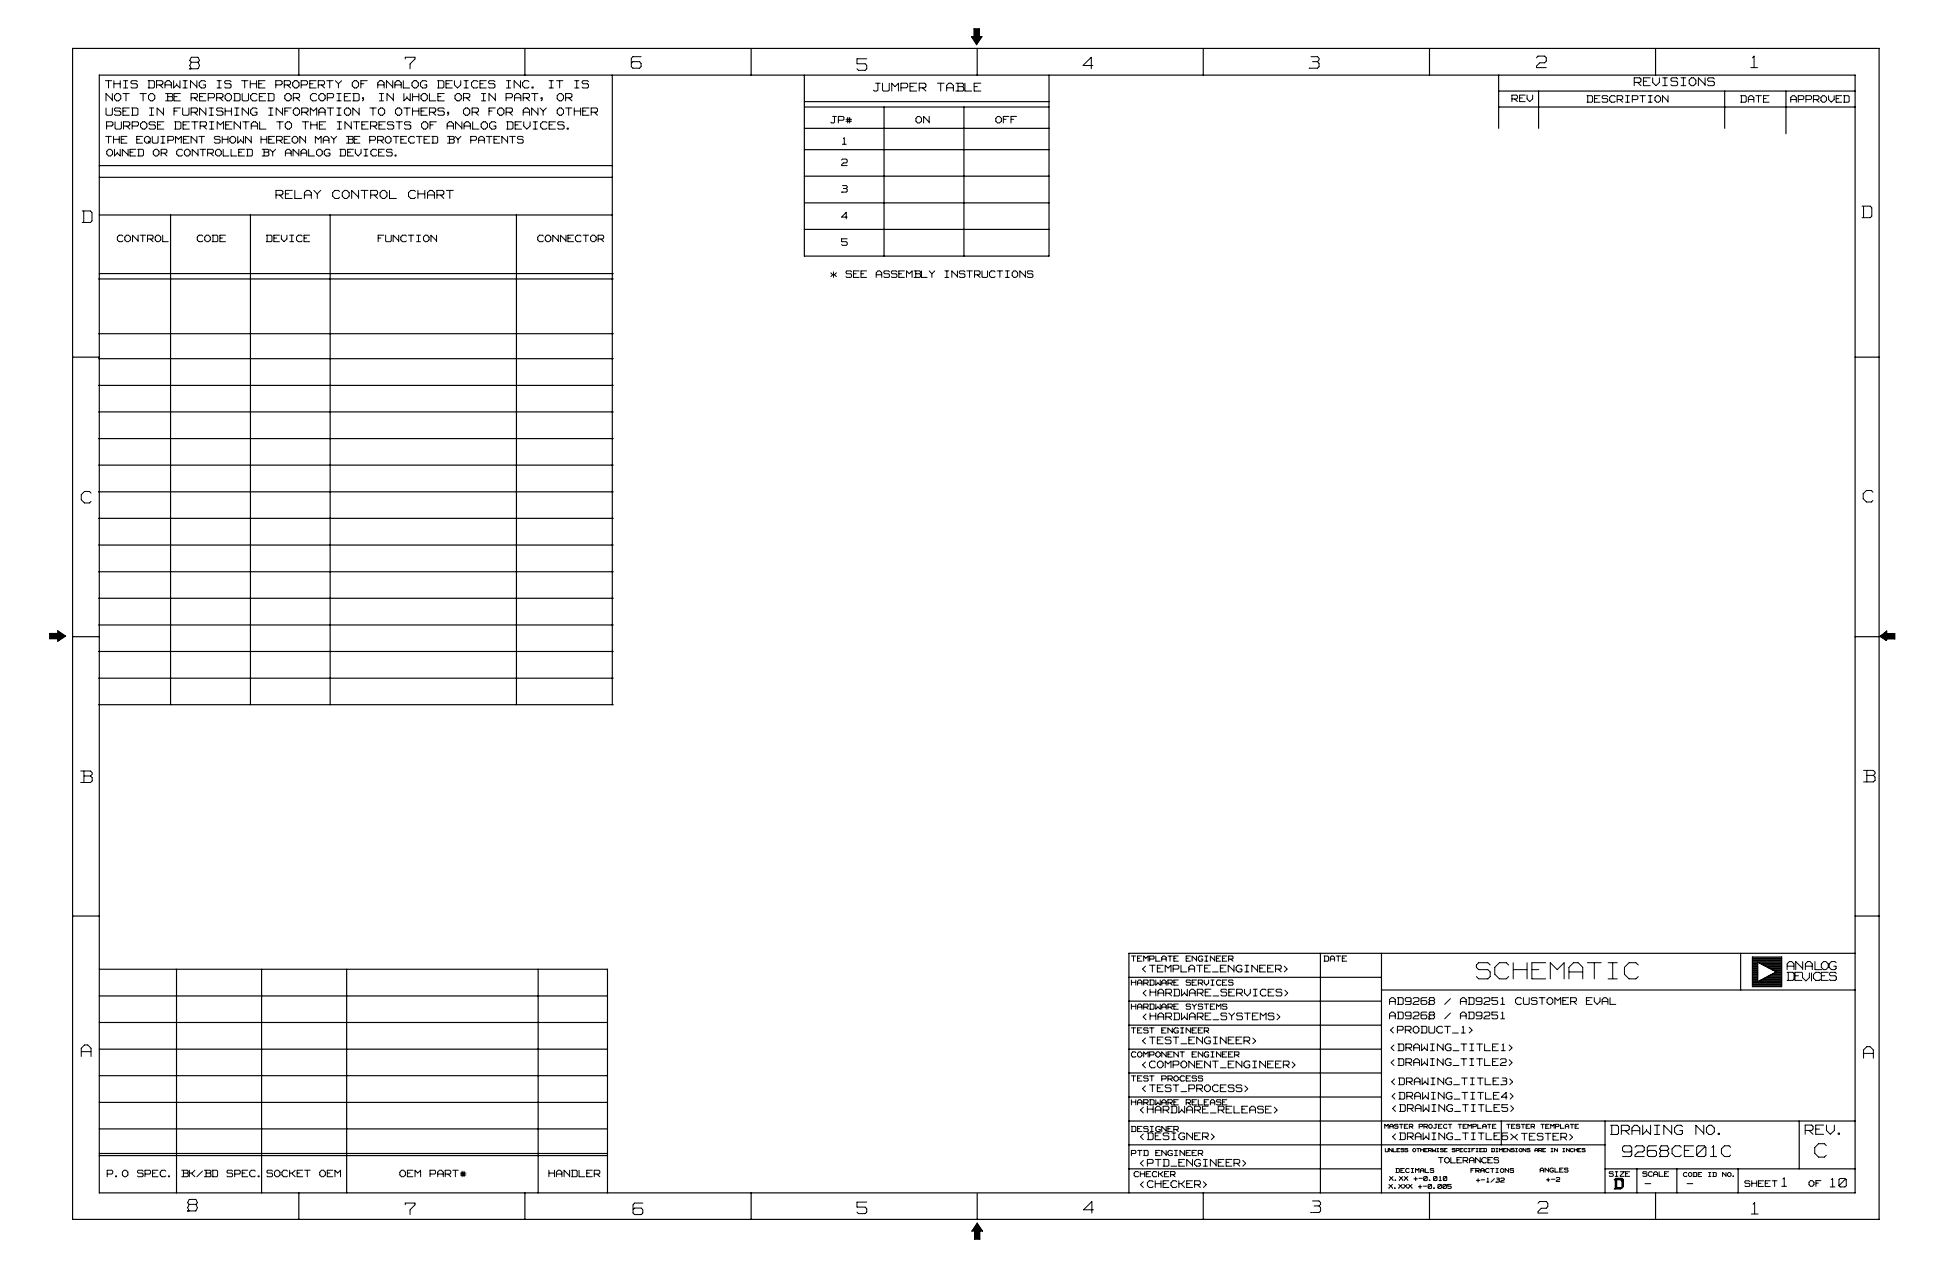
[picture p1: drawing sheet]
<svg xmlns="http://www.w3.org/2000/svg" width="432mm" height="279mm" viewBox="0 0 432 279" stroke-linecap="round" stroke-linejoin="round" font-family="sans-serif">
<defs><g id="words">
<text font-size="6.7" fill="#fff" x="325.4" y="216.4">SCHEMATIC</text>
<text font-size="5.6" fill="#fff" x="400" y="255.5">C</text>
<g font-size="4.8" fill="#fff">
<text x="41.8" y="15.7">8</text>
<text x="89.3" y="15.7">7</text>
<text x="139.1" y="15.5">6</text>
<text x="188.9" y="16">5</text>
<text x="238.7" y="15.7">4</text>
<text x="288.6" y="15.5">3</text>
<text x="338.7" y="15.4">2</text>
<text x="385.9" y="15.4">1</text>
<text x="18.1" y="49.5">D</text>
<text x="410.4" y="48.5">D</text>
<text x="17.9" y="111.3">C</text>
<text x="410.7" y="111.1">C</text>
<text x="17.8" y="172.9">B</text>
<text x="410.8" y="172.8">B</text>
<text x="17.9" y="233.3">A</text>
<text x="410.8" y="233.7">A</text>
<text x="41.4" y="267.3">8</text>
<text x="89.3" y="268.1">7</text>
<text x="139.5" y="268.1">6</text>
<text x="188.9" y="267.9">5</text>
<text x="238.8" y="267.8">4</text>
<text x="288.9" y="267.7">3</text>
<text x="339" y="267.8">2</text>
<text x="386" y="268">1</text>
</g>
<text font-size="4.4" fill="#fff" x="357.6" y="255.3">9268CE01C</text>
<g font-size="3.8" fill="#fff">
<text x="355" y="250.4">DRAWING</text>
<text x="373.6" y="250.4">NO.</text>
<text x="397.9" y="250.3">REV.</text>
<text x="355.8" y="262.4">D</text>
</g>
<g font-size="3.6" fill="#fff">
<text x="392.7" y="261.8">1</text>
<text x="403.4" y="261.9">10</text>
</g>
<g font-size="3.4" fill="#fff">
<text x="60.8" y="44">RELAY CONTROL CHART</text>
<text x="393.9" y="214">AN A LOG</text>
<text x="393.9" y="216.3">DEV CES</text>
</g>
<g font-size="3.3" fill="#fff">
<text x="192.5" y="20.4">JUMPER TABLE</text>
<text x="360.2" y="19.2">REVISIONS</text>
</g>
<g font-size="3.1" fill="#fff">
<text x="23.2" y="19.7">THIS DRAWING IS THE PROPERTY OF ANALOG DEVICES INC. IT IS</text>
<text x="23.4" y="22.5">NOT TO BE REPRODUCED OR COPIED, IN WHOLE OR IN PART, OR</text>
<text x="23.4" y="25.7">USED IN FURNISHING INFORMATION TO OTHERS, OR FOR ANY OTHER</text>
<text x="23.5" y="28.7">PURPOSE DETRIMENTAL TO THE INTERESTS OF ANALOG DEVICES.</text>
</g>
<g font-size="2.8" fill="#fff">
<text x="23.3" y="31.8">THE EQUIPMENT SHOWN HEREON MAY BE PROTECTED BY PATENTS</text>
<text x="23.5" y="34.6">OWNED OR CONTROLLED BY ANALOG DEVICES.</text>
<text x="251.8" y="214.5">&lt;TEMPLATE_ENGINEER&gt;</text>
<text x="252" y="219.8">&lt;HARDWARE_SERVICES&gt;</text>
<text x="306.3" y="221.7">AD9268 / AD9251 CUSTOMER EVAL</text>
<text x="252" y="225">&lt;HARDWARE_SYSTEMS&gt;</text>
<text x="306.3" y="224.8">AD9268</text>
<text x="306.5" y="228">&lt;PRODUCT_1&gt;</text>
<text x="318.4" y="224.8">/ AD9251</text>
<text x="251.8" y="230.3">&lt;TEST_ENGINEER&gt;</text>
<text x="306.6" y="231.9">&lt;DRAWING_TITLE1&gt;</text>
<text x="251.8" y="235.6">&lt;COMPONENT_ENGINEER&gt;</text>
<text x="306.6" y="235.1">&lt;DRAWING_TITLE2&gt;</text>
<text x="306.7" y="239.4">&lt;DRAWING_TITLE3&gt;</text>
<text x="251.4" y="245.6">&lt;HARDWARE_RELEASE&gt;</text>
<text x="251.8" y="240.9">&lt;TEST_PROCESS&gt;</text>
<text x="306.8" y="242.5">&lt;DRAWING_TITLE4&gt;</text>
<text x="307" y="245.2">&lt;DRAWING_TITLE5&gt;</text>
<text x="251.4" y="251.5">&lt;DESIGNER&gt;</text>
<text x="307" y="251.5">&lt;DRAWING_TITLE6&gt;&lt;TESTER&gt;</text>
<text x="251.4" y="257.3">&lt;PTD_ENGINEER&gt;</text>
<text x="251.4" y="262">&lt;CHECKER&gt;</text>
<text x="362.6" y="262">-</text>
<text x="371.9" y="262">-</text>
</g>
<g font-size="2.7" fill="#fff">
<text x="333.2" y="22.6">REV</text>
<text x="349.8" y="22.7">DESCRIPTION</text>
<text x="383.7" y="22.7">DATE</text>
<text x="394.7" y="22.7">APPROVED</text>
<text x="183.1" y="27.3">JP#</text>
<text x="201.9" y="27.3">ON</text>
<text x="219.5" y="27.3">OFF</text>
<text x="185.7" y="32">1</text>
<text x="185.5" y="36.7">2</text>
<text x="185.5" y="42.5">3</text>
<text x="25.9" y="53.5">CONTROL</text>
<text x="43.5" y="53.5">CODE</text>
<text x="58.7" y="53.5">DEVICE</text>
<text x="83.4" y="53.5">FUNCTION</text>
<text x="118.5" y="53.5">CONNECTOR</text>
<text x="185.5" y="48.4">4</text>
<text x="185.5" y="54.3">5</text>
<text x="183.1" y="61.3">* SEE ASSEMBLY INSTRUCTIONS</text>
<text x="23.6" y="259.5">P.O</text>
<text x="30.2" y="259.5">SPEC.</text>
<text x="40" y="259.5">BK/BD</text>
<text x="50" y="259.5">SPEC.</text>
<text x="58.8" y="259.5">SOCKET OEM</text>
<text x="88.1" y="259.5">OEM PART#</text>
<text x="121" y="259.5">HANDLER</text>
</g>
<g font-size="2.4" fill="#fff">
<text x="384.6" y="261.7">SHEET</text>
<text x="398.7" y="261.7">OF</text>
</g>
<text font-size="2.2" fill="#fff" x="317.1" y="256.5">TOLERANCES</text>
<g font-size="2.1" fill="#fff">
<text x="249.4" y="212">TEMPLATE ENGINEER</text>
<text x="291.8" y="212">DATE</text>
<text x="249.4" y="217.3">HARDWARE SERVICES</text>
<text x="249.4" y="227.8">TEST</text>
<text x="249.4" y="222.6">HARDWARE SYSTEMS</text>
<text x="255.9" y="227.8">ENGINEER</text>
<text x="249.4" y="233.1">COMPONENT ENGINEER</text>
<text x="249.4" y="238.4">TEST</text>
<text x="255.9" y="238.4">PROCESS</text>
<text x="249.4" y="243.7">HARDWARE RELEASE</text>
<text x="249.4" y="249.6">DESIGNER</text>
<text x="249.4" y="254.8">PTD</text>
<text x="254.6" y="254.8">ENGINEER</text>
<text x="250" y="259.5">CHECKER</text>
</g>
<g font-size="1.9" fill="#fff">
<text x="354.7" y="259.4">SIZE</text>
<text x="362.1" y="259.4">SCALE</text>
</g>
<g font-size="1.7" fill="#fff">
<text x="305.2" y="248.8">MASTER PROJECT TEMPLATE</text>
<text x="332.1" y="248.8">TESTER</text>
<text x="339.5" y="248.8">TEMPLATE</text>
<text x="306.2" y="262">X.XXX</text>
<text x="306.3" y="260.3">X.XX</text>
<text x="307.7" y="258.5">DECIMALS</text>
<text x="311.6" y="260.3">+-0.010</text>
<text x="312.5" y="262">+-0.005</text>
<text x="324.2" y="258.5">FRACTIONS</text>
<text x="325.4" y="260.6">+-1/32</text>
<text x="339.5" y="258.4">ANGLES</text>
<text x="340.9" y="260.5">+-2</text>
<text x="371.1" y="259.4">CODE</text>
<text x="376.3" y="259.4">ID</text>
<text x="379.5" y="259.4">NO.</text>
</g>
<text font-size="1.4" fill="#fff" x="305.4" y="254">UNLESS OTHERWISE SPECIFIED DIMENSIONS ARE IN INCHES</text>
</g></defs>
<g fill="none" stroke="#000" stroke-width=".25">
<path d="M16 10.7h398.2v258h-398.2zM21.9 16.6h387v246.2h-387zM65.9 10.7v5.9M115.7 10.7v5.9M135 16.6v138.7M165.6 10.7v5.9M177.3 16.6v39.8h53.9v-39.8M215.4 10.7v5.9M265.2 10.7v5.9M315.1 10.7v5.9M330.3 16.6v11.7M364.9 10.7v5.9"/>
<path d="M21.9 39.1h113.1M21.9 36.5h113.1M177.3 23.6h53.9M177.3 28.3h53.9M177.3 33h53.9M177.3 38.8h53.9M177.3 22.4h53.9M194.9 23.6v32.8M212.5 23.6v32.8M330.3 20.1h78.6M330.3 23.6h78.6M339.1 20.1v8.2"/>
<path d="M380.2 20.1v8.2M393.7 20.1v9.4M21.9 47.4h113.1M37.6 47.4v107.9M55.2 47.4v107.9M72.8 47.4v107.9M113.8 47.4v107.9M177.3 50.5h53.9M177.3 44.7h53.9M16 78.7h5.9M21.8 73.5h113.4M21.8 61.5h113.4"/>
<path d="M21.8 79h113.4M21.9 60.3h113.3M408.9 78.7h5.3M21.8 96.6h113.4M21.8 90.8h113.4M21.8 84.9h113.4M21.7 108.4h113.5M21.8 102.5h113.4M21.8 114.2h113.4M21.8 131.8h113.4M21.8 120.1h113.4M21.8 137.7h113.4"/>
<path d="M21.8 126h113.4M16 140.3h5.9M21.8 155.3h113.4M21.8 149.4h113.4M21.8 143.6h113.4M408.9 140.3h5.3M16 201.8h5.9M21.9 213.6h112v49.2M21.9 219.5h112M38.9 213.6v49.2M57.7 213.6v49.2M76.4 213.6v49.2"/>
<path d="M118.6 213.6v49.2M248.8 215.3h55.7M291 210.1v52.7M304.5 218.1h104.4M304.5 210.1v52.7M383.7 210.1v8M387.4 212v4.3M408.9 210.1h-160.1v52.7M408.9 201.8h5.3M21.9 231.2h112M21.9 225.3h112M21.9 237h112"/>
<path d="M248.8 236.4h55.7M248.8 225.9h55.7M248.8 220.6h55.7M248.8 231.2h55.7M21.9 242.9h112M21.9 254.2h112M21.9 254.6h112M21.9 248.8h112M248.8 257.6h55.7M248.8 252.3h105M248.8 241.7h55.7M248.8 247h160.1"/>
<path d="M330.9 247v5.3M353.8 257.6h55.1M353.8 247v15.8M360.8 257.6v5.2M369.6 257.6v5.2M383.1 257.6v5.2M396.6 247v10.6M65.9 262.8v5.9M115.7 262.8v5.9M165.6 262.8v5.9M215.4 263.1v5.6M265.2 262.8v5.9"/>
<path d="M315.1 262.8v5.9M364.9 262.8v5.9"/>
</g>
<g fill="none" stroke="#000" stroke-width=".22">
<path d="M23.2 17.8h1.4M23.9 17.8v1.6M25.1 17.8v1.6M25.1 18.5h1.4M26.5 17.8v1.6M27.2 19.4h1M27.2 17.8h1M27.7 17.8v1.5M28.9 18.2l.2 .3M28.9 18v.2M28.9 19.2l.2 .2M29.1 17.8l-.2 .1"/>
<path d="M29.1 19.4h.9M29.1 17.8h.9M29.1 18.5h.9M30 17.8l.3 .2M30 18.5l.3 .2v.4M30.3 19.2l-.3 .2M32.6 19.4h1.1M32.6 17.8h1.1M32.9 17.8v1.5M33.8 17.8l.2 .2v1.1M34 19.2l-.2 .2M34.5 18.7h1.1"/>
<path d="M35.2 18.8l.7 .6M35.6 17.8h-1.1v1.6M35.6 17.8l.3 .2v.4M35.9 18.5l-.3 .2M36.4 18.3v1.1M36.4 18.7h1.3M36.8 17.8l-.4 .4M36.9 17.8h.4M37.3 17.8l.5 .4M37.8 18.3v1.1M38.3 17.8v1.5M38.9 18.8l-.6 .6"/>
<path d="M38.9 18.5v.2M38.9 18.7l.8 .7M39.7 17.8v1.5M40.3 19.4h1M40.3 17.8h1M40.8 17.8v1.5M41.8 15.2h.1M42.2 12.6l-.4 .7 .4 .4-.4 .7 .4 .8M42.2 12.6h1.4M42.2 13.7h1.4M42.2 15.2h1.4M43.3 19.1l-1.3-1.3v1.6"/>
<path d="M43.4 17.8v1.6M43.6 12.6l.4 .7-.4 .4 .4 .7-.4 .8M43.9 18.3v.6l.5 .5M44.4 17.8l-.5 .4M44.4 17.8h.6l.3 .2M44.8 18.7h.5M45.3 19.2l-.3 .2h-.6M45.3 18.7v.4M47.8 19.4h1M47.8 17.8h1M48.3 17.8v1.5M49.5 19.2l.3 .2h.8"/>
<path d="M49.5 18v.2M49.5 18.2l.2 .3h.9M50.6 17.8h-.9l-.1 .1M50.7 17.8l.2 .2M50.7 18.5l.2 .2v.4M50.9 19.2l-.2 .2M53.3 17.8h1.4M53.9 17.8v1.6M55.2 17.8v1.6M55.2 18.5h1.3M56.6 17.8v1.6M57.1 19.4h1.3"/>
<path d="M57.1 18.5h.6M58.4 17.8h-1.4v1.6M60.8 18.7h1.1M61.9 17.8h-1.1v1.6M61.9 17.8l.3 .2v.4M62.2 18.5l-.3 .2M62.7 18.7h1.1M63.4 18.8l.7 .6M63.8 17.8h-1.1v1.6M63.8 17.8l.3 .2v.4M64.1 18.5l-.3 .2M64.5 18.3v.6l.5 .5"/>
<path d="M65 17.8l-.5 .4M65 19.4h.4M65 17.8h.4M65.4 17.8l.5 .4M65.9 18.3v.6l-.5 .5M67.8 18.4v-.4l-.3-.2h-1.1v1.6M67.8 18.5l-.3 .2h-1.1M68.3 19.4h1.4M68.3 18.5h.7M69.7 17.8h-1.4v1.6M70.2 18.7h1M70.9 18.8l.6 .6"/>
<path d="M71.2 17.8h-1.1v1.6M71.3 17.8l.2 .2v.4M71.5 18.5l-.2 .2M72 17.8h1.4M72.7 17.8v1.6M73.9 17.8l.6 .6M74.6 18.5v.9M75.3 17.8l-.7 .7M77.6 18.3v.6l.5 .5M78.1 17.8l-.5 .4M78.1 19.4h.4M78.1 17.8h.4"/>
<path d="M78.6 17.8l.4 .4M79 18.3v.6l-.4 .5M79.6 18.5h.6M80.9 17.8h-1.4v1.6M83.3 18.3v1.1M83.3 18.7h1.3M84.2 17.8h-.4l-.5 .4M84.2 17.8l.5 .4M84.7 18.3v1.1M86.5 19.1l-1.3-1.3v1.6M86.6 17.8v1.6M87 18.3v1.1"/>
<path d="M87.1 18.7h1.3M87.5 17.8l-.5 .4M87.5 17.8h.4l.5 .4M88.4 18.3v1.1M88.9 17.8v1.6M88.9 19.4h1.4M89.3 12.6v.4M89.4 12.6h2M90.4 14.1v1.1M90.8 18.3v.6l.5 .5M91.3 17.8l-.5 .4M91.3 19.4h.4"/>
<path d="M91.3 17.8h.4M91.4 13l-1 1.1M91.5 12.6v.4M91.7 17.8l.5 .4M92.2 18.3v.6l-.5 .5M92.7 18.3v.6l.4 .5M93.1 17.8l-.4 .4M93.2 17.8h.6l.3 .2M93.6 18.7h.4M94.1 19.2l-.3 .2h-.6M94.1 18.7v.4M96.4 19.4h1.1"/>
<path d="M96.4 17.8h1.1M96.6 17.8v1.5M97.6 17.8l.2 .2v1.1M97.8 19.2l-.2 .2M98.3 19.4h1.4M98.3 18.5h.7M99.7 17.8h-1.4v1.6M100.2 18.7l.6 .6M100.2 17.8v.9M101.6 17.8v.9M101.6 18.7l-.8 .7M102.3 19.4h.9"/>
<path d="M102.3 17.8h.9M102.7 17.8v1.5M103.9 18.3v.6l.5 .5M104.4 17.8l-.5 .4M104.4 19.4h.6M104.4 17.8h.6M105.1 17.8l.2 .2M105.3 19.2l-.2 .2M105.8 19.4h1.4M105.8 18.5h.7M107.2 17.8h-1.4v1.6M107.7 18v.2"/>
<path d="M107.7 18.2l.2 .3M107.7 19.2l.2 .2M107.9 17.8l-.2 .1M107.9 19.4h.9M107.9 17.8h.9M107.9 18.5h.9M108.8 17.8l.3 .2M108.8 18.5l.3 .2v.4M109.1 19.2l-.3 .2M111.6 19.4h1M111.6 17.8h1M112.1 17.8v1.5"/>
<path d="M114.7 19.1l-1.4-1.3v1.6M114.7 17.8v1.6M115.2 18.3v.6l.5 .5M115.7 17.8l-.5 .4M115.7 19.4h.6M115.7 17.8h.6M116.3 17.8l.3 .2M116.6 19.2l-.3 .2M117.3 19.2h.2M117.3 19.2v.2M117.3 19.4h.2M117.5 19.2v.2"/>
<path d="M121 19.4h1M121 17.8h1M121.5 17.8v1.5M122.7 17.8h1.4M123.4 17.8v1.6M126.7 19.4h.9M126.7 17.8h.9M127.1 17.8v1.5M128.3 18v.2M128.3 18.2l.2 .3M128.3 19.2l.2 .2M128.5 17.8l-.1 .1"/>
<path d="M128.6 19.4h.8M128.6 17.8h.8M128.6 18.5h.8M129.5 17.8l.2 .2M129.5 18.5l.2 .2v.4M129.7 19.2l-.2 .2M139.1 14.7l.4 .3M139.5 13.6l-.3 .3M139.5 12.5l-.4 .4v1.7M139.5 15h1.4M139.5 13.6h1.4M139.5 12.5h1.8"/>
<path d="M141 13.6l.3 .4v.6M141.3 14.7l-.3 .3M188.9 13v1.1M188.9 15.2l.3 .3M188.9 14.1h1.8M188.9 13h2.2M189.3 15.5h1.4M190.7 14.1l.4 .3M191.1 14.5v.6M191.1 15.2l-.4 .3M192.5 19.9l.2 .2M193 18.3h1"/>
<path d="M193.5 18.4v1.5l-.2 .2M194.5 18.3v1.6l.2 .2M196 18.3v1.6l-.3 .2h-.9M197.2 19.1l-.6-.8v1.8M197.3 19.1l.7-.7v1.7M198.6 19.3h1.2M199.8 18.3h-1.2v1.8M199.8 18.3l.3 .3M200.1 18.6v.5l-.3 .2M200.6 19.1h.7M202.1 18.3h-1.5v1.8M202.6 19.3h1.2"/>
<path d="M203.4 19.4l.7 .7M203.8 18.3h-1.2v1.8M203.8 18.3l.3 .3M204.1 18.6v.5l-.3 .2M206.6 18.3h1.5M207.3 18.4v1.7M208.7 18.9v1.2M208.7 19.3h1.4M209.1 18.3l-.4 .5M209.2 18.3h.4l.5 .5M210.1 18.9v1.2M210.7 18.3h1.4l.3 .3"/>
<path d="M211.2 18.4v1.6M211.2 19.1h.9l.3 .2M212.4 18.8l-.2 .3M212.4 18.6v.2M212.4 19.4v.4l-.2 .3h-1.5M212.7 18.3v1.8h1.5M214.7 6.4h1.2v1.7h.6l-1.2 1.8-1.2-1.8h.6zM214.8 19.1h.6M214.8 6.5h.9v1.7h.5l-.9 1.4-1-1.4h.5zM214.9 6.6h.7v1.7h.4l-.7 1.1-.7-1.1h.3zM215.1 6.7h.4v1.8h.2l-.4 .6-.5-.6h.3zM215.1 6.8h.3v1.8h.1l-.2 .3-.2-.3z"/>
<path d="M215.3 6.9v1.9M216.2 18.3h-1.5v1.8M238.8 14.4h2.1M240.5 12.7v2.5M240.5 12.6l-1.8 1.8M288.6 15h.1M289 15h1.4M289 12.5h1.4M289.3 13.6h1.1M290.4 12.5l.3 .4v.3M290.4 13.6l.3 .4v.6M290.7 14.7l-.3 .3"/>
<path d="M290.7 13.2l-.3 .4M338.7 14.6v.3M338.7 14.9h2.1M339 12.4l-.3 .3M339 12.4h1.4M339.4 13.8l-.7 .8M339.4 13.8h1M340.5 12.4l.3 .3M340.8 12.8v.6l-.3 .4M360.2 17.1h1.2M360.2 17.2v1.7M360.3 18.2h1.1"/>
<path d="M361 18.2l.7 .7M361.4 17.1l.3 .3M361.7 17.9l-.3 .3M361.7 17.4v.5M362.2 17.1h1.5M362.2 17.2v1.7M362.3 17.9h.7M362.3 18.9h1.4M364.3 18.2l.7 .6M364.3 17.1v1M365.8 17.1v1M365.8 18.2l-.8 .7"/>
<path d="M366.5 17.1h1M366.5 18.9h1M367 17.2v1.6M368.3 17.4l.2 .5M368.3 18.7l.2 .2M368.5 17.1l-.2 .3M368.6 17.1h.9M368.6 17.9h.9M368.6 18.9h.9M369.5 17.1l.3 .3M369.5 17.9l.3 .3v.4M369.8 18.7l-.3 .2"/>
<path d="M370.5 17.1h1.1M370.5 18.9h1.1M371.1 17.2v1.6M372.3 18.4l.5 .5M372.3 17.7v.7M372.8 17.1l-.5 .6M372.8 17.1h.5l.5 .6M373.8 17.7v.7M373.8 18.4l-.5 .5h-.5M374.4 17.1l1.4 1.5M374.4 17.2v1.7M375.8 17.1v1.8"/>
<path d="M376.4 17.4l.2 .5M376.4 18.7l.2 .2M376.6 17.1l-.2 .3M376.6 17.1h1M376.6 17.9h1M376.6 18.9h1M377.6 17.9l.3 .3v.4M377.6 17.1l.3 .3M377.9 18.7l-.3 .2M385.9 14.9h1.5M386.6 12.4v2.5M386.6 12.4l-.3 .3"/>
<path d="M23.3 30.1h1.3M23.4 25.2l.2 .2M23.4 20.6l1.3 1.4M23.4 20.7v1.5M23.4 23.8v1.3M23.5 26.8h1.1M23.5 26.9v1.5M23.5 27.8h1.1M23.5 34l.5 .4M23.6 25.4h.9M23.9 30.1v1.4M24 32.9l-.5 .4v.6"/>
<path d="M24 34.4h.3M24 32.9h.3M24.4 32.9l.4 .4v.6M24.6 26.8l.3 .3M24.8 25.2l-.3 .2M24.8 20.6v1.6M24.8 23.8v1.3M24.8 34l-.4 .4M24.9 27.1v.4l-.3 .3M25 30.1v1.4M25.1 30.7h1.1M25.2 24v.2"/>
<path d="M25.2 32.9v1.4M25.2 24.3l.2 .2h.9M25.2 25.2l.2 .2h.9M25.2 21.8l.5 .4M25.4 26.8v1.4l.2 .2M25.6 28.4h.9M25.7 20.6l-.5 .5v.6M25.7 20.6h.4M25.7 22.2h.4M25.8 33.8l-.6 .6M25.9 33.5l.6 .9M26.2 20.6l.4 .5v.6"/>
<path d="M26.3 30.1v1.4M26.3 23.8h-.9l-.1 .2M26.4 23.8l.2 .2M26.4 24.5l.2 .3v.3M26.5 32.9v1.4M26.6 25.2l-.2 .2M26.6 21.8l-.4 .4M26.7 30.1h1.3M26.7 30.1v1.4M26.8 26.8v1.4l-.3 .2M26.8 31.5h1.2M26.8 30.7h.5"/>
<path d="M27 32.9v1.5M27 32.9l1.2 1.2M27.1 20.6h1.4M27.1 23.8h1.4M27.1 23.8v1.6h1.4M27.1 24.5h.7M27.2 26.8h1.1M27.2 26.9v1.5M27.3 27.8h1M27.8 20.7v1.5M27.9 27.8l.7 .6M28.2 32.9v1.5"/>
<path d="M28.4 26.8l.2 .3M28.6 27.1v.4l-.2 .3M28.7 32.9h1.2M28.7 32.9v1.5M28.7 34.4h1.2M28.7 33.5h.6M29 23.8h1.1M29 25.4h1.1M29.1 26.8h1.2l.2 .3M29.1 26.9v1.5M29.2 23.8v1.6M30.1 30.1h1.3"/>
<path d="M30.1 23.8l.3 .2v1.1M30.1 30.1v1.4M30.2 31.5h1.2M30.2 30.7h.6M30.4 34.4h1M30.4 32.9h1M30.4 25.2l-.3 .2M30.5 27.1v.4l-.3 .3h-1M30.6 32.9v1.4M30.9 20.6h1.4M31 28l.5 .4M31.4 32.9l.2 .2"/>
<path d="M31.5 26.8l-.5 .5v.6M31.5 28.4h.4M31.5 26.8h.4M31.5 20.7v1.5M31.6 34.2l-.2 .2M31.6 33.1v1M31.8 31.1l.5 .4M31.8 30.5v.6M31.9 26.8l.5 .5v.6M32.3 30.1l-.5 .4M32.3 30.1h.3M32.3 31.5h.3"/>
<path d="M32.4 28l-.5 .4M32.7 30.1l.4 .4M32.7 31.1l.4 .4M32.7 21.8l.5 .4M32.9 27.1v.2M32.9 27.3l.2 .2M32.9 28.2l.2 .2M32.9 23.8h1M32.9 25.4h1M33.1 26.8l-.2 .2M33.1 28.4h.9M33.1 26.8h.9"/>
<path d="M33.1 27.5h.9M33.1 30.5v.6M33.1 31.1l-.4 .4M33.2 20.6l-.5 .5v.6M33.2 20.6h.4M33.2 22.2h.4M33.4 23.8v1.6M33.6 30.1v1.2l.2 .2M33.7 20.6l.4 .5v.6M33.8 34l.4 .4M34 26.8l.2 .3M34 27.5l.2 .3"/>
<path d="M34.1 21.8l-.4 .4M34.2 32.9l-.4 .4v.6M34.2 27.8v.4l-.2 .2M34.2 32.9h.4l.5 .4v.6M34.6 23.8l1.4 1.3M34.6 23.8v1.6M34.7 26.8h1.4M34.7 26.9v1.5M34.8 28.4h1.3M34.8 27.5h.6M34.8 30.1v1.2l-.2 .2h-.8M35.1 34l-.5 .4h-.4"/>
<path d="M35.5 30.1h.8M35.5 31.5h.8M35.5 32.9h1M35.5 32.9v1.5M35.6 33.7h.9M35.9 30.1v1.4M36 23.8v1.6M36.2 33.8l.6 .6M36.5 20.6h1.3M36.5 22.2h1.3M36.6 32.9l.2 .2M36.8 33.1v.4l-.2 .2"/>
<path d="M37 20.7v1.5M37 30.1h1M37 21.3h.8M37 30.1v1.4M37 30.9h1M37.9 20.6l.2 .2M38.1 30.1l.2 .2M38.1 21.1l-.2 .2 .2 .2M38.1 20.9v.1M38.1 21.6v.4l-.2 .2M38.3 30.7l-.2 .2M38.3 30.3v.3"/>
<path d="M38.4 20.6h1.4M38.4 20.7v1.5M38.4 23.8v1.6M38.4 23.8h1.4M38.4 22.2h1.4M38.4 21.3h.6M38.4 24.5h.6M38.5 28.4h1.1M38.5 26.8h1.1M38.7 26.9v1.5M38.7 30.1v1.4M38.7 30.1l.6 .5"/>
<path d="M38.9 34l.5 .4M39.4 32.9l-.5 .5v.5M39.4 34.4h.6M39.4 32.9h.6M39.6 26.8l.3 .3M39.9 27.1v1.1l-.3 .2M40 30.1v1.4M40 30.1l-.7 .6M40 32.9l.2 .2M40.2 34.2l-.2 .2M40.3 25.2l.2 .2M40.3 23.8v1.3"/>
<path d="M40.3 26.8h1.4M40.3 26.9v1.5M40.4 28.4h1.3M40.4 27.5h.6M40.4 30.1h1.3M40.4 30.1l.1 1.4h1.2M40.5 30.7h.6M40.6 34l.5 .4M41.1 32.9l-.5 .4v.6M41.1 34.4h.3M41.1 32.9h.3M41.5 32.9l.4 .4v.6"/>
<path d="M41.7 25.2l-.3 .2h-.9M41.7 23.8v1.3M41.9 34l-.4 .4M42.1 20.6h1.1M42.1 20.7v1.5M42.1 23.8v1.6M42.1 30.1v1.4M42.1 30.1l1.2 1.2M42.1 23.8h1.1M42.2 21.5h1M42.2 24.7h1M42.2 26.8h1.4"/>
<path d="M42.4 32.9l1.2 1.2M42.4 32.9v1.5M42.8 21.6l.7 .6M42.8 24.8l.7 .6M42.9 26.9v1.5M43.3 20.6l.2 .2M43.3 23.8l.2 .2v.4M43.4 30.1v1.4M43.5 20.9v.4l-.2 .2M43.5 24.5l-.2 .2M43.6 32.9v1.5M43.8 30.1h1.3"/>
<path d="M44 23.8l1.3 1.3M44 20.6h1.4M44 20.7v1.5M44 23.8v1.6M44 22.2h1.4M44 21.3h.7M44.1 32.9h1.2M44.1 26.8h1.1M44.1 26.9v1.5M44.2 27.8h1M44.4 30.1v1.4M44.7 32.9v1.5"/>
<path d="M44.8 27.8l.7 .6M45.3 26.8l.2 .3M45.4 23.8v1.6M45.5 27.1v.4l-.2 .3M45.8 32.9h1M45.8 32.9v1.5M45.8 33.7h1M45.9 20.6h1.1M45.9 20.7v1.5M45.9 21.5h1.1M46.1 23.8h.9M46.1 25.4h.9"/>
<path d="M46.2 28.4h.9M46.2 26.8h.9M46.4 33.8l.6 .6M46.6 23.8v1.6M46.7 26.9v1.5M46.8 32.9l.2 .2M47 20.6l.3 .2M47 33.1v.4l-.2 .2M47.2 30.3v.1M47.2 30.5l.3 .2M47.2 31.3l.3 .2M47.3 20.9v.4l-.3 .2"/>
<path d="M47.5 30.1l-.2 .1M47.5 34l.5 .4h.3l.5-.4M47.5 33.9v-.6l.5-.4h.3l.5 .4v.6M47.5 30.1h.8M47.5 31.5h.8M47.5 30.7h.8M47.8 20.6h1.1l.2 .2M47.8 20.7v1.5M47.8 24v.2M47.8 24.3l.2 .2M47.8 25.2l.2 .2M47.9 26.8l.6 .7"/>
<path d="M47.9 26.9v1.5M48 23.8l-.2 .2M48 23.8h.9l.2 .2M48 24.5h.9l.2 .3v.3M48.3 30.1l.2 .2M48.3 30.7l.2 .2M48.5 21.6l.6 .6M48.5 30.9v.4l-.2 .2M49 30.1v1.4M49 30.7h1.2M49.1 20.9v.4l-.2 .2h-1.1M49.1 25.2l-.2 .2h-.9"/>
<path d="M49.2 32.9v1.5h1.3M49.3 26.9v1.5M49.3 26.8l-.7 .7M49.6 21.8l.5 .4M49.6 23.8v1.6M49.7 24.5h1.3M49.7 26.9l.1 1.5h1.3M49.7 26.8h1.4M49.8 27.5h.6M50.1 20.6l-.5 .5v.6M50.1 20.6h.4l.5 .5v.6M50.2 30.1v1.4"/>
<path d="M50.7 31.1l.4 .4M50.7 30.5v.6M50.9 32.9v1.5M51 34.4h1.2M51 21.8l-.5 .4h-.4M51 23.8v1.6M51.1 30.1l-.4 .4M51.1 30.1h.4M51.1 31.5h.4M51.5 20.6h1.1M51.5 22.2h1.1M51.5 30.1l.4 .4"/>
<path d="M51.6 26.8l1.4 1.4M51.6 26.9v1.5M51.7 20.7v1.5M51.7 23.8h1M51.7 25.4h1M51.9 30.5v.6M51.9 31.1l-.4 .4M52.2 23.8v1.6M52.4 30.1v1.4l.6-.6M52.6 32.9h1.3M52.6 32.9v1.5M52.7 20.6l.2 .2"/>
<path d="M52.7 34.4h1.2M52.7 33.5h.6M52.9 20.9v1.1l-.2 .2M53 26.8v1.6M53 30.7v.2M53.4 20.6v1.4l.2 .2h.9l.3-.2v-1.4M53.4 23.8l1.3 1.3M53.4 23.8v1.6M53.5 26.8h1.4M53.7 30.1v1.4l-.7-.6M54.1 30.1l1.2 1.2M54.1 30.1v1.4"/>
<path d="M54.2 26.9v1.5M54.4 34.4h1M54.4 32.9h1M54.6 32.9v1.4M54.8 23.8v1.6M55.2 24.3v.6l.5 .5M55.2 21.8l.5 .4M55.4 30.1v1.4M55.4 32.9l.2 .2M55.4 27.8h1.3M55.6 34.2l-.2 .2M55.6 33.1v1"/>
<path d="M55.7 20.6l-.5 .5v.6M55.7 23.8l-.5 .5M55.8 20.6h.6l.2 .2M55.8 23.8h.6l.2 .2M55.8 26.8l-.4 .5v1.1M55.9 26.8h.4M56.2 24.7h.4M56.3 26.8l.5 .5v1.1M56.6 22l-.2 .2h-.6M56.6 25.2l-.2 .2h-.6M56.6 24.7v.4M57.1 20.6h1.4"/>
<path d="M57.1 20.7v1.5M57.2 22.2h1.3M57.2 21.3h.6M57.2 26.8l.1 1.6h1.3M57.5 30.1v1.4M57.6 30.7h1.2M57.8 34.4h1.2M57.8 32.9h1.2M58.2 32.9v1.4M58.3 33.5h.7M58.8 30.1v1.4M59 20.6h1.1"/>
<path d="M59 22.2h1.1M59.1 32.9l.2 .2M59.2 30.1h1.3M59.2 20.7v1.5M59.2 30.1v1.4M59.2 23.8h1M59.2 25.4h1M59.3 33.3l-.2 .2 .2 .2M59.3 33.1v.2M59.3 33.8v.3M59.3 34.2l-.2 .2M59.3 31.5h1.2"/>
<path d="M59.3 30.7h.6M59.5 32.9l.6 .6M59.7 23.8v1.6M60.1 33.6v.8M60.2 20.6l.2 .2M60.4 20.9v1.1l-.2 .2M60.7 32.9l-.6 .6M60.9 23.8l1.3 1.3M60.9 23.8v1.6M61 30.1h1l.2 .2M61 30.1v1.4M61 26.8h1.4"/>
<path d="M61.6 30.9l.6 .6M61.7 26.9v1.5M62.2 30.7l-.2 .2h-1M62.2 30.3v.3M62.3 23.8v1.6M62.7 30.1h1.2M62.7 30.1v1.4M62.7 31.5h1.2M62.7 30.7h.6M62.8 21.8l.4 .4M62.8 23.8v1.6M62.8 23.8h1.4"/>
<path d="M62.8 24.5h.7M62.9 28l.4 .4M62.9 33.7h1.2M63.2 20.6l-.4 .5v.6M63.3 20.6h.4M63.3 22.2h.4M63.3 26.8l-.4 .5v.6M63.3 32.9l-.4 .5v1M63.4 28.4h.4M63.4 32.9h.3M63.4 26.8h.4M63.7 20.6l.5 .5v.6"/>
<path d="M63.8 32.9l.4 .4v1.1M63.8 26.8l.5 .5v.6M64.2 21.8l-.5 .4M64.3 28l-.5 .4M64.4 31.1l.4 .4M64.4 30.5v.6M64.6 32.9l1.2 1.2M64.6 32.9v1.5M64.6 20.6h1.1M64.6 20.7v1.5M64.6 24.3v.6l.5 .5h.4M64.7 21.5h1"/>
<path d="M64.8 30.1l-.4 .4M64.9 30.1h.3M64.9 31.5h.3M65.2 30.1l.5 .4M65.4 21.6l.6 .6M65.5 23.8h-.3l-.6 .5M65.6 23.8l.4 .5M65.7 30.5v.6M65.7 31.1l-.5 .4M65.8 20.6l.2 .2M65.9 32.9v1.5M66 20.9v.4l-.2 .2"/>
<path d="M66 24.3v.6l-.4 .5M66.1 30.1l1.2 1.2M66.1 30.1v1.4M66.4 33.7h1.2M66.5 23.8h1.1M66.5 23.8v1.6M66.5 24.7h1.1M66.6 26.8h1.4M67.1 32.9h-.3l-.5 .4v1.1M67.2 32.9l.4 .4v1.1M67.2 24.8l.7 .6M67.3 26.9v1.5"/>
<path d="M67.4 30.1v1.4M67.6 23.8l.3 .2v.4M67.9 24.5l-.3 .2M68 32.9l.1 1.5h1.2M68.4 21.8l.5 .4M68.4 23.8v1.6M68.4 23.8l.6 .6M68.5 26.8v1.6M68.5 27.5h1.3M68.9 20.6l-.5 .5v.6M68.9 20.6h.6M68.9 22.2h.6"/>
<path d="M69.5 30.1l.6 .5M69.5 30.1v1.4M69.6 20.6l.2 .2M69.8 34l.4 .4M69.8 22l-.2 .2M69.8 23.8v1.6M69.8 23.8l-.7 .7M69.9 26.8v1.6M70.2 32.9l-.4 .4v.6M70.2 32.9h.4l.4 .4v.6M70.3 21.8l.4 .4h.5M70.3 24.3v1.1"/>
<path d="M70.3 24.7h1.3M70.4 26.9v1.5h1.4M70.4 26.8h1.4M70.4 27.5h.7M70.8 30.1v1.4M70.8 30.1l-.7 .6M71 34l-.4 .4h-.4M71.2 20.6h-.4l-.5 .5v.6M71.2 23.8h-.4l-.5 .5M71.2 20.6l.5 .5v.6M71.2 23.8l.5 .5M71.2 30.5l.5-.4h.4l.4 .4"/>
<path d="M71.2 30.5v1M71.3 30.9h1.2M71.5 34l.4 .4M71.7 21.8l-.5 .4M71.7 24.3v1.1M71.9 32.9l-.4 .4v.6M71.9 34.4h.6M71.9 32.9h.6M72.1 20.6h1.1M72.1 20.7v1.5M72.1 23.8h1.4M72.2 21.5h1"/>
<path d="M72.3 33.7h.4M72.5 32.9l.2 .2M72.5 30.5v1M72.7 34.2l-.2 .2M72.7 33.7v.4M72.8 23.8v1.6M72.9 30.1l.6 .5M73.3 20.6l.2 .2M73.5 20.9v.4l-.2 .2M73.6 30.7v.8M74.2 30.1l-.6 .6M74.3 20.6h.9"/>
<path d="M74.3 22.2h.9M74.3 23.8h.9M74.3 25.4h.9M74.3 28.4h1M74.3 26.8h1M74.7 20.7v1.5M74.7 23.8v1.6M74.8 26.9v1.5M74.9 34.4h1M74.9 32.9h1M75.1 32.9v1.4M75.9 24.3v.6l.5 .5"/>
<path d="M75.9 20.6h1.4M75.9 20.7v1.5M75.9 32.9l.3 .2M75.9 22.2h1.4M75.9 21.3h.7M76 26.8l1.4 1.4M76 26.9v1.5M76.2 34.2l-.3 .2M76.2 33.1v1M76.4 30.1h1.2M76.4 31.5h1.2M76.4 23.8l-.5 .5"/>
<path d="M76.4 23.8h.4l.5 .5M76.6 32.9l.1 1.5h1.2M76.6 32.9h1.3M76.7 33.5h.6M76.8 30.1v1.4M76.8 30.7h.8M77.3 24.3v.6l-.5 .5h-.4M77.4 26.8v1.6M77.6 30.1l.3 .2M77.6 30.7l.3 .2M77.8 20.6h1.1M77.8 22.2h1.1"/>
<path d="M77.8 23.8l1.3 1.3M77.8 23.8v1.6M77.9 30.5l-.2 .1M77.9 30.3v.1M77.9 30.9v.4l-.3 .2M77.9 26.8h1.4M78 20.7v1.5M78.1 30.1h1.2M78.1 30.1v1.4h1.2M78.1 30.7h.6M78.3 32.9v.8l.6 .6M78.6 26.9v1.5"/>
<path d="M78.9 20.6l.3 .2M79.2 20.9v1.1l-.3 .2M79.2 23.8v1.6M79.6 32.9v.8l-.6 .7M79.8 26.8h1.4M79.8 26.9v1.5M79.8 28.4h1.4M79.8 27.5h.6M79.9 21.6l.2 .2M79.9 21.5h.2v.5M80.1 22.1l-.2 .1M80.2 34.4h.9"/>
<path d="M80.2 32.9h.9M80.6 32.9v1.4M81.5 30.1h1M81.5 30.1v1.4M81.5 30.9h1M81.5 23.8h1.4M81.7 26.8h1.1M81.7 26.9v1.5M81.7 27.8h1.1M81.7 34l.5 .4M82.2 32.9l-.5 .5v.5M82.2 34.4h.6"/>
<path d="M82.2 32.9h.6M82.2 23.8v1.6M82.4 27.8l.7 .6M82.5 30.1l.3 .2M82.8 30.7l-.3 .2M82.8 30.3v.3M82.8 26.8l.3 .3M82.8 32.9l.2 .2M83 34.2l-.2 .2M83.1 27.1v.4l-.3 .3M83.2 30.1h1M83.2 30.1v1.4"/>
<path d="M83.3 30.9h.9M83.4 24.3v.6l.5 .5M83.4 32.9h1.3M83.4 32.9v1.5M83.5 34.4h1.2M83.5 33.5h.6M83.5 26.9l.1 1.5h1.3M83.5 26.8h1.4M83.6 27.5h.6M83.6 20.6h.9M83.6 22.2h.9M83.9 23.8l-.5 .5"/>
<path d="M83.9 30.9l.6 .6M83.9 23.8h.4l.5 .5M84.1 20.7v1.5M84.3 30.1l.2 .2M84.5 30.7l-.2 .2M84.5 30.3v.3M84.8 24.3v.6l-.5 .5h-.4M84.9 31.1l.4 .4M84.9 30.5v.6M85.2 34.2l.2 .2h.8M85.2 33.1v.2M85.2 33.3l.2 .2h.8"/>
<path d="M85.3 20.6l1.4 1.4M85.3 20.7v1.5M85.3 30.1l-.4 .4M85.4 30.1h.4l.4 .4M85.4 27.1v.2M85.4 27.3l.2 .2M85.4 28.2l.2 .2M85.6 26.8l-.2 .2M85.6 26.8h.9l.3 .3M85.6 27.5h.9l.3 .3M86.2 32.9h-.8l-.2 .2M86.2 31.1l-.5 .4h-.3"/>
<path d="M86.2 30.5v.6M86.2 32.9l.2 .2M86.2 33.5l.2 .2M86.4 33.8v.3M86.4 34.2l-.2 .2M86.7 30.1h1.2M86.7 20.6v1.6M86.8 27.8v.4l-.3 .2h-.9M87.1 34.2h.1M87.1 34.2v.2M87.1 34.4h.1M87.2 24.3v.6l.4 .5"/>
<path d="M87.3 30.1v1.4M87.3 34.2v.2M87.3 26.8h1.4M87.6 23.8l-.4 .5M87.7 23.8h.4M87.7 25.4h.4M88 26.9v1.5M88.1 23.8l.5 .5M88.3 30.1h1.3M88.3 30.1v1.4M88.4 31.5h1.2M88.4 30.7h.6"/>
<path d="M88.6 24.3v.6l-.5 .5M89 20.6v1.6l.7-.6M89 23.8h1.4M89.2 27.1v.2M89.2 27.3l.2 .2M89.2 28.2l.2 .2M89.4 26.8l-.2 .2M89.4 28.4h.9M89.4 26.8h.9M89.4 27.5h.9M89.7 21.3v.2M89.7 23.8v1.6"/>
<path d="M90.1 31.1l.4 .4M90.1 30.5v.6M90.3 26.8l.3 .3M90.3 27.5l.3 .3M90.4 20.6v1.6l-.7-.7M90.5 30.1l-.4 .4M90.6 27.8v.4l-.3 .2M90.6 30.1h.5M90.6 31.5h.5M90.9 20.6v1.6M90.9 23.8v1.6M91 21.3h1.3"/>
<path d="M91 24.5h1.3M91.1 30.1l.3 .2M91.4 31.3l-.3 .2M91.8 30.1h1.2M92.3 20.6v1.6M92.3 23.8v1.6M92.4 30.1v1.4M92.8 21.8l.5 .4M92.8 23.8v1.6M92.8 23.8h1.4M92.8 24.5h.7M92.8 25.4h1.4"/>
<path d="M92.9 28l.5 .4h.4M93.3 20.6l-.5 .5v.6M93.3 20.6h.4M93.3 22.2h.4M93.5 30.1h1.2M93.5 30.1v1.4M93.5 31.5h1.2M93.5 30.7h.6M93.7 20.6l.5 .5v.6M93.8 26.8h-.4l-.5 .5v.6M93.9 26.8l.4 .5v.6M94.2 21.8l-.5 .4"/>
<path d="M94.3 28l-.4 .4M94.7 20.6v1.6M94.7 23.8v1.6M94.7 23.8h1.1M94.7 24.7h1.1M94.7 22.2h1.4M94.8 26.8h1.4M94.8 26.9v1.5M94.8 27.5h.7M95.2 30.1h1M95.2 31.5h1M95.4 24.8l.7 .6"/>
<path d="M95.4 30.1v1.4M95.8 23.8l.3 .2v.4M96.1 24.5l-.3 .2M96.3 30.1l.2 .2M96.5 30.3v1l-.2 .2M96.5 20.7v1.5h1.4M96.5 24v.2M96.5 24.3l.2 .2M96.5 25.2l.2 .2M96.5 20.6h1.4M96.6 21.3h.6M96.7 23.8l-.1 .2"/>
<path d="M96.8 23.8h.9l.2 .2M96.8 24.5h.8l.3 .2v.4M97.9 25.2l-.2 .2h-.9M98.6 27.8h1.3M98.6 30.1h1.3M98.6 31.5h1.3M98.7 24.9h.1M98.8 24.7l-.2 .1v.1M98.8 25.2l-.2 .2M98.9 24.7v.5M99 26.8l-.4 .5v1.1M99.1 26.8h.3l.5 .5v1.1"/>
<path d="M99.1 30.1v1.4M99.1 30.7h.8M99.9 30.1l.2 .2M99.9 30.7l.2 .2M100.1 30.5l-.2 .1M100.1 30.3v.1M100.1 30.9v.4l-.2 .2M100.3 21.8l.5 .4M100.3 30.1l.6 .5M100.4 26.8l1.4 1.4M100.4 26.9v1.5M100.8 20.6l-.5 .5v.6"/>
<path d="M100.8 20.6h.4M100.8 22.2h.4M101 30.7v.8M101.2 20.6l.5 .5v.6M101.6 30.1l-.6 .6M101.7 21.8l-.5 .4M101.8 26.8v1.6M102.2 20.6h1.1l.2 .2M102.2 20.7v1.5M102.2 24.3v.6l.4 .5M102.3 27.8h1.3M102.6 23.8l-.4 .5"/>
<path d="M102.7 23.8h.3M102.7 25.4h.3M102.9 21.6l.6 .6M103.1 23.8l.4 .5M103.2 26.8h-.4l-.5 .5v1.1M103.2 26.8l.5 .5v1.1M103.5 20.9v.4l-.2 .2h-1.1M103.5 24.3v.6l-.4 .5M103.8 30.1h1M103.8 30.1v1.4M103.8 30.9h1M104.1 23.8h1.1"/>
<path d="M104.1 23.8v1.6M104.1 24.7h1.1M104.2 26.8v1.6h1.4M104.8 24.8l.7 .6M104.8 30.1l.2 .2M105 30.7l-.2 .2M105 30.3v.3M105.2 23.8l.3 .2v.4M105.5 24.5l-.3 .2M105.5 30.5v1M105.5 30.9h1.2M105.9 30.1l-.4 .4"/>
<path d="M106 30.1h.3M106 28l.5 .4M106.1 20.6h1M106.1 22.2h1M106.3 30.1l.5 .4M106.5 26.8l-.5 .5v.6M106.6 26.8h.3l.5 .5v.6M106.6 20.7v1.5M106.8 30.5v1M107.2 30.1h1.3M107.4 28l-.5 .4h-.3M107.8 20.6l1.3 1.4"/>
<path d="M107.8 20.7v1.5M107.8 23.8v1.6M107.8 23.8h1.4M107.8 30.1v1.4M107.8 24.5h.7M107.9 28l.5 .4h.6M108.8 27.8h.5M108.9 30.1h1.3M108.9 30.1v1.4M108.9 31.5h1.3M108.9 30.7h.6M109 26.8h-.6l-.5 .5v.6"/>
<path d="M109.1 26.8l.2 .3M109.2 20.6v1.6M109.3 27.8v.4l-.2 .2M109.7 24.3v.6l.5 .5M110.2 23.8l-.5 .5M110.2 23.8h.4l.5 .5M110.6 30.1l1.2 1.2M110.6 30.1v1.4M111.1 24.3v.6l-.5 .5h-.4M111.5 20.6h1.1M111.5 20.7v1.5M111.5 23.8v1.6"/>
<path d="M111.5 23.8h1.1M111.6 21.5h1M111.6 24.7h1M111.7 26.8h1.1l.3 .3M111.9 26.9v1.5M111.9 30.1v1.4M112.3 24.8l.6 .6M112.3 30.1h1.3M112.7 20.6l.2 .2M112.7 23.8l.2 .2v.4M112.9 20.9v.4l-.2 .2M112.9 30.1v1.4"/>
<path d="M112.9 24.5l-.2 .2M113.1 27.1v1.1l-.3 .2h-1.1M113.5 21.5h1.3M113.5 26.8h1.4M113.5 26.9v1.5M113.6 28.4h1.3M113.6 27.5h.6M114 30.5l.3 .2M114 31.3l.3 .2M114.3 30.1l-.3 .3M114.3 30.1h.8M114.3 31.5h.8"/>
<path d="M114.3 20.6h-.4l-.5 .5v1.1M114.3 30.7h.8M114.3 20.6l.5 .5v1.1M115.1 30.1l.2 .2M115.1 30.7l.2 .2M115.3 20.6h1.2l.2 .2M115.3 20.7v1.5M115.3 24.3v1.1M115.3 30.9v.4l-.2 .2M115.4 24.7h1.3M115.4 27.8l.7 .6M115.4 26.8v.9"/>
<path d="M115.8 23.8l-.5 .5M115.8 23.8h.4M116 21.6l.7 .6M116.2 23.8l.5 .5M116.7 20.9v.4l-.3 .2h-1M116.7 24.3v1.1M116.8 26.8v.9M116.8 27.8l-.7 .6M117.2 23.8l1.3 1.3M117.2 20.6h1.4M117.2 23.8v1.6M117.5 28.4h.9"/>
<path d="M117.5 26.8h.9M117.9 20.7v1.5M118 26.9v1.5M118.6 23.8v1.6M119 23.8l.7 .6M119.2 28l.4 .4M119.3 21.6v.2M119.3 21.5h.2M119.3 21.8h.2M119.5 22.1l-.2 .1M119.5 21.5v.5M119.6 26.8l-.4 .5v.6"/>
<path d="M119.7 26.8h.6l.3 .3M119.7 24.5v.9M120.4 23.8l-.7 .7M120.6 28.2l-.3 .2h-.6M121 26.8h1.4M121 26.9v1.5M121.1 28.4h1.3M121.1 27.5h.6M122.8 24.3v.6l.5 .5M122.8 21.8l.5 .4M122.9 27.3l.2 .2M122.9 27.1v.2"/>
<path d="M122.9 28.2l.2 .2M123.1 26.8l-.1 .2M123.2 28.4h.8M123.2 26.8h.8M123.2 27.5h.8M123.3 20.6l-.5 .5v.6M123.3 23.8l-.5 .5M123.3 20.6h.4M123.3 22.2h.4M123.3 23.8h.4M123.3 25.4h.4M123.7 20.6l.5 .5v.6"/>
<path d="M123.7 23.8l.5 .5M124.1 26.8l.2 .3M124.1 27.5l.2 .3M124.2 24.3v.6l-.5 .5M124.2 21.8l-.5 .4M124.3 27.8v.4l-.2 .2M124.7 20.6h1.1M124.7 20.7v1.5M124.7 23.8h1.4M124.7 21.5h1.1M125 28.2h.2M125 28.3v.1h.2"/>
<path d="M125.3 28.2v.2M125.3 23.8v1.6M125.4 21.6l.7 .6M125.8 20.6l.3 .2M126.1 20.9v.4l-.3 .2M126.6 23.8v1.6M126.6 24.5h1.3M128 23.8v1.6M128.4 23.8h1.4M128.4 23.8v1.6M128.5 24.5h.6M128.5 25.4h1.3"/>
<path d="M130.3 23.8h1.1l.3 .2v.4M130.3 23.8v1.6M131 24.8l.7 .6M131.7 24.5l-.3 .2h-1.1M183.1 26.9l.2 .2M183.3 27.1h.4M183.5 25.7h.9M183.9 26.9l-.2 .2M183.9 25.7v1.2M184.8 26.5h1M185.5 36.4v.1M185.5 36.5h1.2"/>
<path d="M185.7 35.1l-.2 .2M185.7 31.8h.8M185.7 35.1h.8M185.8 25.7h-1v1.4M185.8 25.7l.2 .2M185.9 35.9l-.4 .4M185.9 35.9h.6M186 26.3l-.2 .2M186 25.9v.3M186.1 30.4l-.2 .2M186.1 30.4v1.4M186.5 26.3h1.2"/>
<path d="M186.5 26.7h1.2M186.5 35.1l.2 .2M186.7 35.3v.3M186.7 35.7l-.2 .2M186.9 25.9v1.2M187.3 25.9v1.2M192.8 20.1h.4M200.6 20.1h1.5M201.9 26.1l.4-.4h.3l.5 .4M201.9 26.7l.4 .4h.3l.5-.4M201.9 26.1v.6M203.1 26.1v.6"/>
<path d="M204.8 26.9l-1.2-1.2v1.4M204.8 25.7v1.4M214.8 20.1h1.4M219.5 26.7l.4 .4M219.5 26.1v.6M219.9 25.7l-.4 .4M219.9 25.7h.4M219.9 27.1h.4M220.3 25.7l.4 .4M220.7 26.1v.6M220.7 26.7l-.4 .4M221.2 26.3h.5"/>
<path d="M222.4 25.7h-1.3v1.4M222.9 26.3h.5M224.1 25.7h-1.3v1.4M333.2 21h1M333.2 21v1.4M333.3 21.8h.9M333.9 21.8l.6 .6M334.3 21l.2 .2M334.5 21.6l-.2 .2M334.5 21.2v.3M334.9 21h1.3M334.9 21v1.4"/>
<path d="M335 21.6h.5M335 22.4h1.2M336.6 21v.8M336.6 21.8l.5 .6M337.8 21v.8M337.8 21.8l-.6 .6M349.8 21.1h1l.2 .2M350 21.1v1.4M351 22.4l-.2 .1h-1M351 21.3v1M351.5 22.5h1.2M351.5 21.7h.5"/>
<path d="M352.7 21.1h-1.2v1.4M353.1 22.4l.3 .1h.7M353.1 21.5l.2 .2h.8M354.1 21.1h-.7l-.3 .4M354.2 21.1l.2 .2M354.2 21.7l.2 .2M354.4 22v.3M354.4 22.4l-.2 .1M354.8 21.5v.6M354.8 22.1l.4 .4M355.2 21.1l-.4 .4M355.2 21.1h.6"/>
<path d="M355.2 22.5h.6M355.8 21.1l.2 .2M356 22.4l-.2 .1M356.5 21.9h.9M357.1 22l.6 .5M357.4 21.1h-1v1.4M357.5 21.1l.2 .2M357.7 21.7l-.2 .2M357.7 21.3v.4M358.3 21.1h.9M358.3 22.5h.9M358.7 21.1v1.4"/>
<path d="M359.8 21.9h1M360.8 21.1h-1v1.4M360.8 21.1l.2 .2M361 21.7l-.2 .2M361 21.3v.4M361.4 21.1h1.3M362 21.1v1.4M363.3 21.1h.9M363.3 22.5h.9M363.7 21.1v1.4M364.8 22.1l.4 .4M364.8 21.5v.6"/>
<path d="M365.2 21.1l-.4 .4M365.2 21.1h.3l.5 .4M366 22.1l-.5 .4h-.3M366 21.5v.6M367.6 22.3l-1.2-1.2v1.4M367.7 21.1v1.4M383.7 21.1h.9M383.7 22.5h.9M383.8 21.1v1.4M384.7 21.1l.2 .2M384.9 22.4l-.2 .1M384.9 21.3v1"/>
<path d="M385.4 21.5v1M385.4 21.9h1.1M385.7 21.1l-.3 .4M385.8 21.1h.3M386.2 21.1l.4 .4M386.6 21.5v1M387 21.1h1.2M387.6 21.1v1.4M388.7 22.5h1.2M388.7 21.7h.6M389.9 21.1h-1.2v1.4M394.7 21.5v1"/>
<path d="M394.8 21.9h1.1M395.1 21.1l-.4 .4M395.1 21.1h.4M395.5 21.1l.4 .4M395.9 21.5v1M397.6 21.3l-.3-.2h-.9v1.4M397.6 21.7l-.2 .2h-1M397.6 21.3v.4M398.1 21.9h.9M399 21.1h-.9v1.4M399.1 21.1l.2 .2M399.3 21.7l-.2 .2"/>
<path d="M399.3 21.3v.4M399.8 21.9h.9M400.3 22l.6 .5M400.7 21.1h-1v1.4M400.7 21.1l.2 .2M400.9 21.7l-.2 .2M400.9 21.3v.4M401.4 22.1l.4 .4h.3M401.4 21.5v.6M402.1 21.1h-.3l-.4 .4M402.2 21.1l.4 .4M402.6 21.5v.6"/>
<path d="M402.6 22.1l-.4 .4M403.1 21.9l.5 .6M403.1 21.1v.8M404.3 21.1v.8M404.3 21.9l-.7 .6M404.7 22.5h1.2M404.7 21.7h.6M405.9 21.1h-1.2v1.4M406.4 21.1h.9M406.4 22.5h.9M406.5 21.1v1.4M407.4 21.1l.2 .2"/>
<path d="M407.6 22.4l-.2 .1M407.6 21.3v1M18.1 46.5h1.8M18.1 49h1.8M18.5 46.5v2.5M19.9 46.5l.4 .4M20.3 46.9v1.8l-.4 .3M25.9 52.3v.5M25.9 52.9l.3 .4M26.2 51.8l-.3 .4M26.3 51.8h.5M26.3 53.3h.5"/>
<path d="M26.9 51.8l.2 .2M27.1 53.1l-.2 .2M27.5 52.9l.4 .4M27.5 52.3v.5M27.9 51.8l-.4 .4M27.9 51.8h.4M27.9 53.3h.4M28.3 51.8l.4 .4M28.7 52.3v.5M28.7 52.9l-.4 .4M29.2 51.8l1.2 1.2M29.2 51.9v1.4"/>
<path d="M30.4 51.8v1.5M30.9 51.8h1.2M31.5 51.9v1.4M32.5 51.8h1l.2 .2M32.5 51.9v1.4M33.1 52.7l.6 .6M33.7 52.5l-.2 .2h-.9M33.7 52.1v.3M34.2 52.2l.4-.4h.4l.4 .4M34.2 52.9l.4 .4h.4l.4-.4M34.2 52.3v.5M35.4 52.3v.5"/>
<path d="M35.9 51.8v1.5h1.2M43.5 52.3v.5M43.5 52.9l.4 .4M43.9 51.8l-.4 .4M43.9 51.8h.5l.3 .2M44.7 53.1l-.3 .2h-.5M45.1 52.9l.4 .4M45.1 52.3v.5M45.5 51.8l-.4 .4M45.6 51.8h.3M45.6 53.3h.3M45.9 51.8l.5 .4"/>
<path d="M46.4 52.3v.5M46.4 52.9l-.5 .4M46.8 51.8h1l.2 .2M46.9 51.9v1.3M48 52.1v1l-.2 .2h-1M48.5 51.8h1.2M48.5 51.9v1.4h1.2M48.5 52.5h.6M58.7 51.8h1M58.7 53.3h1M58.9 51.9v1.3M59.7 51.8l.2 .2"/>
<path d="M59.9 52.1v1l-.2 .2M60.4 51.8h1.2M60.4 51.9v1.4h1.2M60.4 52.5h.6M60.8 42h1.3M60.8 42v1.7M60.9 43h1.2M61.6 43l.8 .7M62 52.7l.6 .5M62 51.8v.8M62.1 42l.3 .2M62.4 42.7l-.3 .3"/>
<path d="M62.4 42.2v.5M62.9 42h1.5M62.9 42v1.7h1.5M62.9 42.7h.8M63.2 51.8v.8M63.2 52.7l-.6 .6M63.9 51.8h.8M63.9 53.3h.8M64.3 51.9v1.3M65 42v1.7M65 43.7h1.5M65.4 52.3v.5"/>
<path d="M65.4 52.9l.3 .4M65.7 51.8l-.3 .4M65.8 51.8h.5M65.8 53.3h.5M66.4 51.8l.2 .2M66.6 53.1l-.2 .2M67 51.8h1.2M67 51.9v1.4M67.1 53.3h1.1M67.1 52.5h.5M67.1 43h1.5M67.6 42l-.5 .5v1.2"/>
<path d="M67.6 42h.5M68.1 42l.5 .5v1.2M69.2 42l.7 .7M69.9 42.8v.9M70.7 42l-.8 .7M73.8 42l-.5 .5v.7l.5 .5M73.9 42h.6M73.9 43.7h.6M74.6 42l.2 .2M74.8 43.5l-.2 .2M75.9 42l-.5 .5v.7l.5 .5M76 42h.4l.6 .5v.7l-.5 .5h-.5"/>
<path d="M77.5 42l1.5 1.4M77.5 42v1.7M79 42v1.7M79.6 42h1.5M80.3 42v1.7M81.7 42h1.2M81.7 42v1.7M81.7 43h1.2M82.5 43l.7 .7M83 42l.2 .2M83.2 42.7l-.2 .3M83.2 42.2v.5"/>
<path d="M83.4 51.8h1.2M83.4 51.9v1.4M83.4 52.5h.5M84.8 42h-.5l-.5 .5v.7l.5 .5h.5M84.8 42l.5 .5v.7l-.5 .5M85 51.8v1.3l.2 .2h.8M85.9 42v1.7M85.9 43.7h1.5M86.2 51.8v1.3l-.2 .2M86.7 51.9v1.4M86.7 51.8l1.1 1.2M87.9 51.8v1.5"/>
<path d="M88.3 52.3v.5M88.3 52.9l.4 .4M88.7 51.8l-.4 .4M88.8 51.8h.5M88.8 53.3h.5M89.4 51.8l.2 .2M89.6 53.1l-.2 .2M90 51.8h1.2M90.6 42l-.6 .5v.7l.6 .5M90.6 42h.7M90.6 43.7h.7M90.6 51.9v1.4"/>
<path d="M91.3 42l.3 .2M91.6 43.5l-.3 .2M91.8 51.8h.9M91.8 53.3h.9M92.1 42v1.7M92.2 42.7h1.4M92.2 51.9v1.3M93.3 52.9l.4 .4M93.3 52.3v.5M93.6 42v1.7M93.7 51.8l-.4 .4M93.8 51.8h.3"/>
<path d="M93.8 53.3h.3M94.1 51.8l.5 .4M94.3 43h1.4M94.6 52.3v.5M94.6 52.9l-.5 .4M94.7 42l-.5 .5v1.2M94.8 42h.4M95 51.8l1.2 1.2M95 51.9v1.4M95.2 42l.6 .5v1.2M96.2 51.8v1.5M96.3 42h1.2"/>
<path d="M96.3 42v1.7M96.4 43h1.1M97.1 43l.7 .7M97.6 42l.2 .2M97.8 42.2v.5M97.8 42.7l-.2 .3M98.4 42h1.5M99.1 42v1.7M118.5 52.9l.4 .4M118.5 52.3v.5M118.9 51.8l-.4 .4M119 51.8h.5l.3 .2"/>
<path d="M119.8 53.1l-.3 .2h-.5M120.2 52.9l.4 .4M120.2 52.3v.5M120.6 51.8l-.4 .4M120.6 51.8h.3M120.6 53.3h.3M121 51.8l.4 .4M121.4 52.3v.5M121.4 52.9l-.4 .4M121.8 51.8l1.2 1.2M121.8 51.9v1.4M123.1 51.8v1.5"/>
<path d="M123.5 51.8l1.2 1.2M123.5 51.9v1.4M124.8 51.8v1.5M125.2 51.8h1.2M125.2 51.9v1.4h1.2M125.2 52.5h.6M126.8 52.9l.5 .4h.5M126.8 52.3v.5M127.8 51.8h-.5l-.5 .4M127.8 51.8l.3 .2M128.1 53.1l-.3 .2M128.5 51.8h1.3"/>
<path d="M129.1 51.9v1.4M130.2 52.9l.4 .4M130.2 52.3v.5M130.6 51.8l-.4 .4M130.6 51.8h.3M130.6 53.3h.3M131 51.8l.4 .4M131.4 52.3v.5M131.4 52.9l-.4 .4M131.8 51.8h1M131.8 51.9v1.4M131.9 52.7h.9"/>
<path d="M132.5 52.7l.6 .6M132.8 51.8l.3 .2M133.1 52.5l-.3 .2M133.1 52.1v.3M183.7 59.9v1.2M185.5 42.3h.1M185.5 53.9l.2 .2M185.5 52.6v.7M185.5 53.3h1M185.5 52.6h1.2M185.5 47.8h1.2M185.7 42.3h.8"/>
<path d="M185.7 40.9h.8M185.7 54.1h.8M185.9 41.5h.6M186.5 59.9v.2M186.5 40.9l.2 .2M186.5 53.3l.2 .2M186.5 46.8v1.4M186.5 46.8l-1 1M186.6 41.6l.1 .1M186.6 59.7l-.1 .2M186.7 59.7h.8M186.7 41.1v.2"/>
<path d="M186.7 41.8v.3M186.7 53.5v.3M186.7 42.2l-.2 .1M186.7 41.3l-.2 .2M186.7 53.9l-.2 .2M187.5 59.7l.2 .2M188.1 59.7h1.3M188.1 59.7v1.4M189.8 59.7h1.2M189.8 59.7v1.4M194.8 59.9v.2M195 59.7l-.1 .2"/>
<path d="M195 59.7h.8M195.8 59.7l.2 .2M196.5 59.9v.2M196.6 59.7l-.1 .2M196.7 59.7h.7M197.5 59.7l.2 .2M198.1 59.7h1.2M198.1 59.7v1.4M199.8 59.7l.6 .6M199.8 59.7v1.4M201 59.7v1.4M201 59.7l-.6 .6"/>
<path d="M201.5 59.7h1.1l.3 .2M201.8 59.7v1.4M202.9 59.9v.2M203.1 59.7v1.4M204.8 59.7l.6 .6M206 59.7l-.6 .6M208.3 59.7h.8M208.7 59.7v1.4M209.8 59.7l1.2 1.2M209.8 59.7v1.4M211 59.7v1.4M211.5 59.9v.2"/>
<path d="M211.6 59.7l-.1 .2M211.7 59.7h.7M212.5 59.7l.2 .2M213.1 59.7h1.2M213.7 59.7v1.4M214.8 59.7h1l.2 .2M214.8 59.7v1.4M216 59.9v.4M216.5 59.7v1.2M217.7 59.7v1.2M218.5 59.7l-.4 .4M218.5 59.7h.6l.2 .2"/>
<path d="M219.8 59.7h1.2M220.4 59.7v1.4M221.6 59.7h.9M222 59.7v1.4M223.9 59.7h-.4l-.4 .4M223.9 59.7l.4 .4M224.8 59.7l1.2 1.2M224.8 59.7v1.4M226 59.7v1.4M226.4 59.9v.2M226.6 59.7l-.1 .2M226.7 59.7h.7"/>
<path d="M227.5 59.7l.2 .2M410.4 45.4h1.8M410.4 48h1.8M410.8 45.5v2.4M412.2 45.4l.4 .4M412.6 45.8v1.8M412.6 47.6l-.4 .4M183.1 60.1l.4 .4-.4 .5M183.6 60.5h.3M184 60.6l.4 .4M184.4 60.1l-.5 .4M186.5 60.1l.1 .2"/>
<path d="M186.5 61l.1 .1M186.7 61.1h.8M186.7 60.3h.8M187.5 60.3l.2 .2v.4M187.7 61l-.2 .1M188.2 61.1h1.2M188.2 60.3h.5M189.8 61.1h1.2M189.8 60.3h.6M193.1 60.1l.4-.4h.4l.5 .4M193.1 60.2v.9M193.2 60.5h1.1"/>
<path d="M194.4 60.2v.9M194.8 60.1l.2 .2M194.8 61l.2 .1M195 61.1h.8M195 60.3h.8M195.8 60.3l.2 .2v.4M196 61l-.2 .1M196.5 60.1l.1 .2M196.5 61l.1 .1M196.7 61.1h.7M196.7 60.3h.7M197.5 60.3l.2 .2v.4"/>
<path d="M197.7 61l-.2 .1M198.2 61.1h1.1M198.2 60.3h.5M201.9 60.3h.8l.2 .3v.3M202.9 61l-.3 .1h-1.1M202.9 60.1l-.2 .2M203.2 61.1h1.1M205.4 60.4v.7M208.3 61.1h.8M211.5 60.1l.1 .2M211.5 61l.1 .1M211.7 61.1h.7"/>
<path d="M211.7 60.3h.7M212.5 60.3l.2 .2v.4M212.7 61l-.2 .1M215.4 60.6l.6 .5M216 60.3l-.2 .2h-1M216.5 61l.1 .1M217.7 61l-.3 .1h-.7M218.1 60.2v.5l.4 .4M219.3 61l-.2 .1h-.6M221.6 61.1h.9M223.1 60.2v.5l.4 .4h.4M224.3 60.2v.5l-.4 .4"/>
<path d="M226.4 60.1l.2 .2M226.4 61l.2 .1M226.7 61.1h.7M226.7 60.3h.7M227.5 60.3l.2 .2v.4M227.7 61l-.2 .1M17.9 109.1v1M17.9 110.1l.7 .7M18.6 108.3l-.7 .7M18.7 108.3h1M18.7 110.8h1M19.7 108.3l.4 .4"/>
<path d="M20.1 110.5l-.4 .3M410.7 108.8v1.1l.7 .7h1.1M412.5 108.1h-1.1l-.7 .7M412.5 108.1l.3 .4M412.8 110.3l-.3 .3M11 139.6h1.7v-.6l1.8 1.2-1.8 1.1v-.5h-1.7zM11.1 139.7h1.8v-.5l1.4 1-1.4 .9v-.5h-1.8zM11.2 139.8h1.8v-.4l1 .8-1 .6v-.3h-1.8zM11.3 139.9h1.8v-.2l.7 .5-.7 .4v-.2h-1.8zM11.4 140h1.8v-.1l.3 .3-.3 .2-1.8-.1zM11.6 140.2h1.8M414.4 140.2l1.4-.9v.4h1.7v1h-1.7v.4z"/>
<path d="M414.5 140.2l1.4-1.2v.6h1.8v1.2h-1.8v.2zM414.6 140.2l1.1-.7v.4h1.7v.6h-1.7v.4zM414.8 140.2l.7-.5v.3h1.8v.4h-1.8v.3zM415.1 140.2l.3-.2v.1h1.8v.2l-1.8 .1zM415.2 140.2h1.9M17.8 169.9h2.1M17.8 172.4h2.1M18.5 169.9v2.5M18.5 171h1.4M19.9 169.9l.4 .4M19.9 171l.4 .4M20.3 170.3v.3"/>
<path d="M20.3 171.4v.6M20.3 170.6l-.3 .3M20.3 172.1l-.4 .3M410.8 169.8h2.1l.4 .4v.2M411.5 169.8v2.5M411.5 170.9h1.4l.4 .4v.6M413.3 170.5l-.3 .3M413.3 172l-.4 .3h-2.1M249.4 210.7h1M249.4 215.9v1.2M249.4 216.5h.9M249.9 210.7v1.1"/>
<path d="M250.4 215.9v1.2M250.7 210.7h1M250.7 210.7v1.1M250.7 216.3v.8M250.8 216.6h.9M250.8 211.2h.4M250.8 211.8h.9M251.3 215.9h-.2l-.4 .4M251.4 215.9l.3 .4M251.7 216.3v.8M251.8 213.5l.7 .7M252 218.8l.6 .7"/>
<path d="M252.1 210.7v1.1M252.1 216v1.1M252.1 215.9h.8l.2 .2M252.1 210.7l.4 .4M252.5 212.9l-.6 .6M252.6 216.7l.5 .4M252.6 218.2l-.6 .6M253.1 210.7v1.1M253.1 216.2v.2M253.1 216.5l-.2 .1h-.8M253.1 210.7l-.5 .5M253.4 212.7h1.2"/>
<path d="M253.4 215.9h.8M253.4 210.7h.8M253.4 210.7v1.1M253.4 217.1h.8M253.4 211.3h.8M253.5 218v1.5M253.5 216v1M253.5 218.6h1.2M254 212.7v1.5M254.2 215.9l.2 .2M254.2 210.7l.2 .1M254.4 210.9v.2"/>
<path d="M254.4 216.2v.7M254.4 217l-.2 .1M254.4 211.2l-.2 .1M254.8 210.7v1.1M254.8 215.9v1.1M254.8 218v1.5M254.8 211.8h.9M255.1 214.2h1.3M255.1 213.3h.6M255.2 216.7l-.4 .4M255.2 216.5v.1M255.2 218.4v1.1"/>
<path d="M255.2 216.6l.5 .5M255.3 218.8h1.2M255.7 218l-.5 .4M255.7 218h.3M255.7 215.9v1.1M256.1 211v.8M256.1 216.3v.8M256.1 218l.4 .4M256.1 211.3h.9M256.1 216.6h.9M256.4 212.7h-1.3v1.5M256.4 215.9l-.3 .4"/>
<path d="M256.4 210.7l-.3 .3M256.4 215.9h.3M256.4 210.7h.3M256.5 218.4v1.1M256.7 215.9l.3 .4M256.7 210.7l.3 .3M257 211v.8M257 216.3v.8M257.4 215.9h.8M257.4 210.7h1M257.4 213.3l-.6-.6v1.5M257.4 216v1.1"/>
<path d="M257.5 213.3l.6-.6v1.5M257.5 216.6h.7M257.6 218.9l.6 .6M257.9 210.7v1.1M257.9 216.7l.5 .4M258.2 215.9l.2 .2M258.2 218.2v.4M258.2 218.2l-.2-.2h-1v1.5M258.2 218.6l-.2 .2h-1M258.4 216.2v.2M258.4 216.5l-.2 .1M258.6 213.5h1"/>
<path d="M258.7 218h1M258.7 219.5h1M258.7 215.9h1M258.7 210.7h1M258.7 210.7v1.1M258.7 216v1.1M258.8 216.5h.4M258.8 217.1h.9M258.8 211.2h.4M258.8 211.8h.9M258.9 218v1.4M259.6 212.7h-1v1.5"/>
<path d="M259.6 212.7l.2 .2M259.8 218l.2 .2M259.8 212.9v.4M259.8 213.3l-.2 .2M260 219.2l-.2 .3M260 218.2v1M260.3 212.7v1.5M260.3 214.2h1.3M260.4 218v1.4M261 218.9l-.6 .6M261.1 218.8l.6 .7M261.1 218.6v.2"/>
<path d="M261.5 210.7v1.1h.9M261.5 216.1v.1M261.5 216.3l.1 .2M261.5 217l.1 .1M261.5 210.7h.9M261.5 211.2h.4M261.6 215.9l-.1 .2M261.6 215.9h.6M261.6 216.5h.6M261.6 217.1h.6M261.7 218v1.4M262 213.1v1.1"/>
<path d="M262.1 213.5h1.2M262.2 218.4v1.1M262.2 218.8h1.2M262.3 215.9l.1 .2M262.3 216.5l.1 .1M262.4 216.7v.2M262.4 217l-.1 .1M262.5 212.7l-.5 .4M262.5 212.7h.3M262.6 218l-.4 .4M262.6 218h.4M262.8 210.7v1.1"/>
<path d="M262.8 216v1.1M262.8 215.9h.9M262.8 210.7l.9 .9M262.8 216.5h.4M262.8 217.1h.9M262.9 212.7l.4 .4M263 218l.4 .4M263.3 213.1v1.1M263.4 218.4v1.1M263.7 210.7v1.1M263.8 212.7h1.2M264.1 211v.5"/>
<path d="M264.1 216v1.1M264.1 215.9h.8M264.1 211.5l.3 .3M264.2 216.6h.7M264.4 210.7l-.3 .3M264.4 212.7v1.5M264.5 210.7h.4M264.5 211.8h.4M264.6 218.9l.6 .6M264.6 216.7l.5 .4M264.8 211.3h.2M264.9 215.9l.2 .2"/>
<path d="M264.9 210.7l.2 .1M265.1 211.3v.3M265.1 216.2v.2M265.1 216.5l-.2 .1M265.1 211.7l-.2 .1M265.2 218.2l-.2-.2h-1.1v1.5M265.2 218.2v.4M265.2 218.6l-.2 .2h-1.1M265.4 215.9v.7M265.4 216.6l.5 .4M265.6 210.7h.6M265.6 211.8h.6"/>
<path d="M265.6 214.2h1.2M265.6 213.3h.5M265.7 218.6h.6M265.9 210.7v1.1M266.4 215.9v.7M266.4 216.6l-.5 .5M266.8 212.7h-1.3v1.5M266.8 210.7v1.1M266.8 210.7l.9 .9M266.9 215.9h.7M266.9 218h-1.3v1.5h1.3M266.9 217.1h.7"/>
<path d="M267.3 216v1M267.3 214.2h1.2M267.4 219.5h1.2M267.8 210.7v1.1M268.1 210.7v1.1M268.1 216.3v.4M268.1 210.7h1M268.1 216.8l.3 .3M268.2 211.2h.4M268.2 211.8h.9M268.4 215.9l-.3 .4M268.5 215.9h.4"/>
<path d="M268.5 217.1h.4M268.9 215.9l.2 .2M269 214.2h1.3M269 213.3h.6M269.1 217l-.2 .1M269.1 219.2l.2 .3h.8M269.5 210.7v1.1M269.5 216v1.1M269.5 215.9h.9M269.5 210.7h.9M269.5 216.5h.4M269.5 217.1h.9"/>
<path d="M269.5 211.2h.4M269.5 211.8h.9M270.1 218h-.8l-.2 .2 .2 .4h.8M270.2 218.6l.2 .2M270.2 218l.2 .2M270.3 212.7h-1.3v1.5M270.4 218.9v.3M270.4 219.2l-.2 .3M270.8 210.7v1.1M270.8 216.1v.1M270.8 216.3l.1 .2h.7M270.8 217l.8 .1"/>
<path d="M270.8 210.7h.8M270.8 211.3h.8M270.9 218.6h.6M270.9 219.5h1.2M271.3 211.4l.5 .4M271.6 215.9h-.7l-.1 .2M271.6 215.9l.2 .2M271.6 216.5l.2 .1M271.6 210.7l.2 .1M271.8 210.9v.2M271.8 216.7v.2M271.8 217l-.2 .1"/>
<path d="M271.8 211.2l-.2 .1M271.9 213.9l-1.2-1.2v1.5M272 212.7v1.5M272.1 218h-1.3v1.5M272.5 213.1v.6M272.5 213.7l.4 .5M272.6 218.8h1M272.9 212.7l-.4 .4M272.9 212.7h.6M272.9 214.2h.6M273.3 218.9l.6 .6M273.3 213.5h.4v.4"/>
<path d="M273.5 212.7l.2 .2M273.6 218h-1v1.5M273.6 218l.3 .2M273.7 214l-.2 .2M273.9 218.2v.4M273.9 218.6l-.3 .2M274.3 218.8l.6 .6M274.3 218v.8M274.4 212.7h.9M274.4 214.2h.9M274.8 212.7v1.4M275.6 218v.8"/>
<path d="M275.6 218.8l-.6 .7M276.3 218h.8M276.3 219.5h.8M276.7 218v1.4M277.2 213.9l-1.3-1.2v1.5M277.2 212.7v1.5M277.7 214.2h1.2M277.7 213.3h.6M277.8 218.4v.6M277.8 219l.4 .5M278.2 218l-.4 .4M278.3 218h.5l.3 .2"/>
<path d="M278.9 212.7h-1.2v1.5M279.1 219.2l-.3 .3h-.5M279.4 214.2h1.3M279.4 213.3h.6M279.6 218.6h.6M280.7 212.7h-1.3v1.5M280.8 218h-1.3v1.5h1.3M281.2 213.5h1M281.3 218.2l.2 .4M281.3 219.2l.2 .3M281.5 218l-.2 .1M281.5 218h.8l.2 .2"/>
<path d="M281.5 218.6h.8l.2 .2M281.8 213.6l.6 .6M282.2 212.7h-1.1v1.5M282.2 212.7l.2 .2M282.4 213.3l-.2 .2M282.4 212.9v.4M282.5 218.9v.3M282.5 219.2l-.2 .3h-.8M283.1 212.9l.6 .6M283.2 218.2l.6 .6M283.7 213.6l-.6 .6M283.8 218.9l-.6 .6"/>
<path d="M291.8 210.7h.8M291.8 211.8h.8M292 210.7v1.1M292.7 210.7l.1 .1M292.8 211.7l-.1 .1M292.8 210.9v.7M293.2 211v.8M293.2 211.3h.9M293.5 210.7l-.3 .3M293.5 210.7h.3l.4 .3M294.2 211v.8M294.5 210.7h1"/>
<path d="M295 210.7v1.1M295.9 210.7h.9M295.9 210.7v1.1M295.9 211.2h.4M295.9 211.8h.9M306.7 219.8l-.4 .5M306.7 219.8h.4M307.1 219.8l.5 .5M308 219.8h1M308.2 219.9v1.4M309.1 219.8l.2 .2M310 219.8l-.2 .2"/>
<path d="M310 219.8h.8l.2 .2M312.5 219.8h-.8l-.2 .2M312.5 219.8l.3 .2M313.4 219.8l-.2 .2M313.5 219.8h1M316 219.8h-.8l-.2 .5 .2 .2M316 219.8l.2 .5-.2 .2 .2 .4-.2 .4M322.3 219.8l-.4 .5M322.4 219.8h.3M322.7 219.8l.5 .5M323.6 219.8h1.1l.2 .2M323.8 219.9v1.4"/>
<path d="M325.4 212.6v.5M325.4 213.1l.6 .6h1.9M325.4 215.2l.6 .5h1.9M325.6 219.8l-.2 .2M325.6 219.8h.8M326.4 219.8l.2 .2M327.3 219.8l-.2 .2M327.4 219.8h.7l.3 .2M327.9 212.1h-1.9l-.5 .5M328 212.1l.5 .5M328 213.7l.5 .5v.9M328.5 215.2l-.5 .5"/>
<path d="M329.5 214.7l1 1h1.5l.5-.5M329.5 213.2v1.4M330.1 219.8h-1.2l-.1 .7h1.1M331.2 219.8l-.2 .2M331.2 219.9v1.4M332.5 212.6l-.5-.5h-1.5l-1 1M333.5 212.1v3.6M333.6 213.7h2.9M334.5 219.8l-.4 .5M334.5 219.8h.6l.2 .2M335.8 219.8v1.3l.2 .2M336.6 212.1v3.6"/>
<path d="M337.1 219.8v1.3l-.3 .2M337.7 213.7h1.5M337.7 215.7h3M337.7 219.8l-.1 .2M337.8 219.8h.7l.3 .2M339.3 219.8h1.2M339.9 219.9v1.4M340.7 212.1h-3v3.6M341.4 219.8l-.4 .5M341.5 219.8h.3M341.8 219.8l.5 .5M342.7 219.9v1.4"/>
<path d="M342.7 219.8l.6 .6M343.2 213.6l-1.5-1.5v3.6M343.2 213.7l1.6-1.5v3.5M344 219.9v1.4M344 219.8l-.6 .7M344.5 219.8h1.2M344.5 219.9v1.4M345.8 213.2v2.5M345.9 214.2h2.9M346.2 219.8h1M346.2 219.9v1.4M346.8 212.1l-1 1"/>
<path d="M346.9 212.1h.9M347.3 219.8l.2 .2M347.9 212.1l1 1M348.9 213.2v2.5M349.7 219.8h1.2M349.7 219.9v1.4h1.2M349.9 212.1h3M351.4 212.2v3.5M351.4 219.8v.8M352.7 219.8v.8M353.6 219.8l-.5 .5M353.6 219.8h.3"/>
<path d="M354 219.8l.4 .5M354.5 212.1h2M354.5 215.7h2M354.9 219.8v1.5M355.5 212.2v3.4M358.1 214.7l1 1M358.1 213.2v1.4M359.1 212.1l-1 1M359.1 212.1h1.5M359.1 215.7h1.5M360.6 212.1l.5 .5M361.1 215.2l-.5 .5"/>
<path d="M386.2 211.3h6.5M386.2 211.8h6.5M386.2 216h1.2M386.2 214.2h1.2M386.2 214.4h1.2M386.2 213h1.2M386.2 213.9h1.2M386.2 214.6h1.2M386.2 213.7h1.2M386.2 213.4h1.2M386.2 213.2h1.2M386.2 210.9h6.5v6.5h-6.5z"/>
<path d="M386.2 215.3h1.2M386.2 215.1h1.2M386.2 214.8h1.2M386.2 212h6.5M386.2 216.3h6.5M386.2 211.6h6.5M386.2 217h6.5M386.2 216.5h6.5M386.2 217.2h6.5M386.2 211.1h6.5M386.2 216.7h6.5M386.2 212.3h1.2"/>
<path d="M386.2 212.8h1.2M386.2 212.5h1.2M386.2 215.6h1.2M386.2 215.8h1.2M387.4 212l4.1 2.2M387.9 216h4.8M387.9 212.3h4.8M388.3 212.5h4.4M388.4 215.8h4.3M388.7 212.8h4M388.8 215.6h3.9M389.3 213h3.4"/>
<path d="M389.3 215.3h3.4M389.7 213.2h3M389.7 215.1h3M390.1 213.4h2.6M390.1 214.8h2.6M390.6 214.6h2.1M390.6 213.7h2.1M391.1 214.4h1.6M391.1 213.9h1.6M391.5 214.2h1.2M391.5 214.2l-4.1 2.1M393.9 214.2h1.2l.3 .3v1.2"/>
<path d="M393.9 212.4v1.3M394 212.9h1.4M394.2 214.3v1.7M394.9 211.9h-.4l-.6 .5M394.9 211.9l.5 .5M395.4 215.8l-.3 .2h-1.2M395.4 212.4v1.3M395.6 214.2h1.6M395.6 214.3v1.7M395.7 215h.7M395.7 216h1.5M395.8 211.9l1.5 1.5"/>
<path d="M395.8 211.9v1.8M397.3 215.4l.7 .7M397.3 214.4v.9M397.3 211.9v1.8M397.9 212.4v1.3M398 212.9h1.4M398.8 214.4v.9M398.8 215.4l-.7 .8M398.9 211.9h-.4l-.6 .5M398.9 211.9l.6 .5M399.3 214.4v1.8M399.5 212.4v1.3"/>
<path d="M399.7 214.8v.7M399.7 215.5l.5 .5M400 211.9v1.8M400.1 213.7h1.5M400.2 214.2l-.5 .6M400.3 214.2h.6M400.3 216h.6M401 214.2l.2 .3M401.2 215.8l-.2 .2M401.4 213.1l.6 .6M401.4 212.4v.7M401.4 214.3v1.7"/>
<path d="M401.4 214.2h1.6M401.5 215h.7M401.5 216h1.5M402 211.9l-.6 .5M402 211.9h.4M402 213.7h.4M402.5 211.9l.5 .5M403 212.4v.7M403 213.1l-.5 .6M403.2 212.4v.7M403.2 213.1l.5 .6M403.2 214.5v.2"/>
<path d="M403.2 214.8l.3 .2M403.2 215.8l.3 .2M403.5 214.2l-.2 .3M403.5 215h1l.2 .3M403.5 214.2h1l.2 .3M403.7 211.9l-.5 .5M403.7 211.9h.7M403.7 213.7h.7M404.2 212.9h.5v.5M404.5 211.9l.2 .2M404.7 213.4l-.2 .3M404.7 215.8l-.2 .2h-1"/>
<path d="M404.7 215.3v.4M17.9 231v1.8M17.9 231.7h2.1M18.6 230.3l-.7 .7M18.7 230.3h.6M19.3 230.3l.8 .7M20.1 231v1.8M249.4 237.1h1M249.4 221.2v1.2M249.4 232.2v.4l.3 .3M249.4 226.5h1M249.4 221.7h.9"/>
<path d="M249.7 231.8l-.3 .3M249.7 231.8l.7 .1M249.9 226.5v1.1M249.9 237.1v1.1M250.4 232.8l-.7 .1M250.4 221.2v1.2M250.7 237.1h1M250.7 232.2v.4l.4 .3h.2M250.7 221.6v.8M250.7 226.5v1.1M250.7 237.1v1.1M250.7 226.5h1"/>
<path d="M250.8 238.2h.9M250.8 227.6h.9M250.8 237.6h.4M250.8 221.9h.9M250.8 227h.4M251.3 231.8h-.2l-.4 .3M251.3 221.2h-.2l-.4 .4M251.4 231.8l.3 .3M251.4 221.2l.3 .4M251.7 221.6v.8M251.7 232.2v.4l-.3 .3M251.8 239.9l.7 .6"/>
<path d="M251.8 229.4l.7 .6M251.8 234.7l.7 .6M252.1 221.3v1.1M252.1 226.7v.1M252.1 231.8v1.1M252.1 237.2v.2M252.1 237.4l.1 .2M252.1 238.1l.1 .1M252.1 221.2h.8l.2 .2M252.1 226.8l.1 .2M252.1 227.5l.1 .1M252.1 231.8l.5 .5 .5-.5"/>
<path d="M252.2 237.1l-.1 .1M252.2 226.5l-.1 .1M252.3 237.1h.6l.2 .1M252.3 237.6h.6l.2 .1M252.3 226.5h.6l.2 .2M252.3 227h.6l.2 .2M252.5 228.7l-.6 .6M252.5 239.3l-.6 .6M252.5 234l-.6 .6M252.6 223.4l-.6 .7 .6 .6M252.6 222l.5 .4M253.1 221.4v.3"/>
<path d="M253.1 227.2l-.2 .4h-.6M253.1 231.8v1.1M253.1 237.8v.2M253.1 238.1l-.8 .1M253.1 221.7l-.2 .2h-.8M253.4 239.1h1.2M253.4 234.9l.4 .4h.6M253.4 228.5h1.2M253.4 237.1h1M253.4 231.8h.8M253.4 221.2h.8M253.4 231.8v1.1"/>
<path d="M253.4 222.4h.8M253.4 226.5h1M253.4 232.5h.8M253.5 223.2v1.5M253.5 221.3v1M253.5 223.9h1.2M253.9 226.5v1.1M253.9 237.1v1.1M254 228.6v1.4M254 239.1v1.4M254.2 231.8l.2 .1M254.2 221.2l.2 .2"/>
<path d="M254.4 232l-.2 .5M254.4 221.4v.8M254.4 222.2l-.2 .2M254.4 233.8h-.6l-.4 .4v.6M254.4 233.8l.2 .2M254.6 235.1l-.2 .2M254.8 232.2v.4l.3 .3h.3M254.8 221.2v1.1M254.8 223.2v1.5M255.1 239.1h1.3M255.1 228.5h1.3M255.1 228.6v1.4"/>
<path d="M255.1 239.1v1.4M255.1 234.9l.4 .4M255.1 229.2h.6M255.1 230h1.3M255.1 239.7h.6M255.2 222l-.4 .4M255.2 221.7v.2M255.2 221.9l.5 .5M255.3 224.1h1.2M255.4 231.8h-.3l-.3 .3M255.4 231.8l.3 .3M255.5 233.8l-.4 .5v.5"/>
<path d="M255.6 233.8h.3M255.6 235.3h.3M255.7 223.2l-.5 .5v1M255.7 223.2h.3M255.7 221.2v1.1M255.7 232.2v.4l-.3 .3M255.9 233.8l.5 .5v.5M256.1 237.1h.7M256.1 221.6v.8M256.1 226.5v1.1M256.1 231.8v1.1M256.1 237.1v1.1"/>
<path d="M256.1 231.8l.9 .9M256.1 226.5h.9M256.1 223.2l.4 .5v1M256.1 227.6h.9M256.1 237.7h.7M256.1 221.9h.9M256.1 227h.4M256.4 221.2l-.3 .4M256.4 234.9l-.5 .4M256.4 221.2h.3M256.7 221.2l.3 .4M256.8 233.8l.6 .6 .7-.6"/>
<path d="M256.8 239.5l.2 .2h.9M256.8 228.7v.2M256.8 233.8v1.5M256.8 239.3v.1M256.8 228.9l.2 .3h.9M256.8 229.8l.2 .2h.9M256.9 237.1l.1 .1M257 223.2h1l.2 .2M257 223.3v1.4M257 237.3l-.1 .4M257 221.6v.8M257 231.8v1.1"/>
<path d="M257.4 237.1h.8M257.4 231.8h1M257.4 231.8l.1 1.1h.9M257.4 221.2h.8M257.4 221.3v1.1M257.4 226.5v1.1M257.4 237.1v1.1M257.4 226.5l1 1M257.5 237.7h.7M257.5 232.3h.4M257.5 221.9h.7M257.6 224.1l.6 .6"/>
<path d="M257.9 228.5h-.9l-.1 .2M257.9 239.1h-.8l-.2 .1M257.9 239.1l.2 .2M257.9 239.7l.2 .2v.4l-.2 .2M257.9 228.5l.2 .2M257.9 229.2l.2 .2M257.9 237.8l.5 .4M257.9 222l.5 .4M258.1 229.4v.3M258.1 233.8v1.5M258.1 229.8l-.2 .2M258.2 237.1l.2 .1"/>
<path d="M258.2 221.2l.2 .2M258.2 223.5v.4l-.2 .2h-1M258.4 221.4v.3M258.4 226.5v1.1M258.4 237.3l-.2 .4M258.4 221.7l-.2 .2M258.6 239.1h1.2M258.6 233.8h1M258.6 228.5h1.2M258.6 233.8v1.5M258.6 234.7h1M258.7 223.2h1"/>
<path d="M258.7 224.7h1M258.7 221.2h1M258.7 221.3v1.1M258.7 226.9v.4l.3 .3M258.7 231.8v1.1M258.7 237.4v.5l.3 .3M258.7 231.8l1 .9M258.8 221.7h.4M258.8 222.4h.9M258.9 223.3v1.4M259 237.1l-.3 .3M259 226.5l-.3 .3"/>
<path d="M259.1 237.1h.2M259.1 238.2h.2M259.1 227.6h.4M259.1 226.5h.4M259.2 228.6v1.4M259.2 239.1v1.4M259.4 227.2h.3M259.4 237.1l.3 .3M259.5 226.5l.2 .2M259.6 233.8l.2 .2M259.7 227.2v.3l-.2 .1M259.7 231.8v1.1"/>
<path d="M259.7 237.4v.5l-.3 .3M259.8 223.2l.2 .2M259.8 234.1v.3l-.2 .3M260 224.5l-.2 .2M260 223.5v1M260.1 231.8h1M260.1 237.4v.5l.3 .3M260.2 227.6h.7M260.2 226.5h.7M260.3 234.9l.5 .4h.3M260.3 230h1.3M260.4 237.1l-.3 .3"/>
<path d="M260.4 237.1h.5M260.4 238.2h.5M260.4 223.2v1.5M260.6 226.5v1.1M260.6 231.8v1.1M260.9 237.1l.2 .1M261 224.1l-.6 .6M261.1 238.1l-.2 .1M261.1 223.9v.2l.6 .6M261.1 233.8h-.3l-.5 .4v.6M261.2 233.8l.4 .4v.6M261.5 237.1h.9"/>
<path d="M261.5 237.1v1.1h.9M261.5 221.4v.1M261.5 226.5v1.1M261.5 221.6l.1 .1M261.5 222.2l.1 .2M261.5 226.5l.9 1M261.5 237.6h.4M261.6 221.2l-.1 .2M261.6 234.9l-.4 .4M261.6 221.2h.6M261.6 221.7h.6M261.6 222.4h.6"/>
<path d="M261.7 223.2v1.5M262 239.1h1.1M262 228.5h1.3M262 228.6v1.4M262 233.8v1.5M262 239.1v1.4M262 233.8l1.3 1.2M262.1 229.2h.6M262.1 230h1.2M262.1 239.9h1M262.2 224.1h1.2M262.3 221.2l.1 .2"/>
<path d="M262.3 221.7l.1 .2M262.4 222v.2M262.4 226.5v1.1M262.4 222.2l-.1 .2M262.6 223.2l-.4 .4v1.1M262.6 223.2h.4M262.8 226.5v1.1M262.8 231.8v1.1M262.8 237.2v.2M262.8 237.4l.1 .2M262.8 238.1l.1 .1M262.8 231.8h.9"/>
<path d="M262.8 221.2l.4 .5M262.8 226.5h.9M262.8 232.9h.9M262.8 227.6h.9M262.8 232.3h.4M262.8 227h.4M262.9 237.1l-.1 .1M262.9 237.1h.6M262.9 238.2h.6M262.9 237.6h.6M263 223.2l.4 .5v1M263.1 239.1l.2 .2"/>
<path d="M263.2 221.8v.6M263.3 239.7l-.2 .2M263.3 233.8v1.5M263.3 239.3v.3M263.6 237.6l.1 .1M263.6 237.1l.1 .1M263.7 237.8v.2M263.7 238.1l-.1 .1M263.7 221.2l-.5 .5M263.8 239.1h1M263.8 233.8h1.2M263.8 228.5l1.2 1.2"/>
<path d="M263.8 228.6v1.4M263.8 233.8v1.5M263.8 239.1v1.4M263.8 235.3h1.2M263.8 239.9h1M263.8 234.4h.6M263.9 223.2h1.1l.2 .2M263.9 223.3v1.4M264.1 221.4v.1M264.1 226.5v1.1M264.1 231.8v1.1M264.1 237.2v.2"/>
<path d="M264.1 237.4l.1 .2M264.1 238.1l.1 .1M264.1 221.6l.1 .1M264.1 222.2l.1 .2M264.1 231.8l.9 .9M264.1 226.5h1M264.2 227.6h.9M264.2 227h.4M264.2 237.1v.1M264.2 221.2v.2M264.3 237.1h.6M264.3 238.2h.6"/>
<path d="M264.3 221.2h.6M264.3 237.6h.6M264.3 221.7h.6M264.3 222.4h.6M264.5 239.9l.5 .6M264.6 224.1l.6 .6M264.8 239.1l.2 .2M264.9 237.1l.2 .1M264.9 237.6l.2 .1M264.9 221.2l.2 .2M264.9 221.7l.2 .2M265 239.7l-.2 .2"/>
<path d="M265 228.5v1.5M265 239.3v.3M265.1 222v.2M265.1 231.8v1.1M265.1 237.8v.2M265.1 238.1l-.2 .1M265.1 222.2l-.2 .2M265.2 223.5v.4l-.2 .2h-1.1M265.4 221.2h1M265.4 226.5h.8l.2 .2M265.4 226.5v1.1M265.4 232.2v.4l.3 .3"/>
<path d="M265.5 233.8l1.2 1.2M265.5 233.8v1.5M265.5 239.5v.6l.4 .4M265.5 229.6l.4 .4M265.6 223.2h1.3M265.6 223.3l.1 1.4h1.2M265.7 223.9h.6M265.7 231.8l-.3 .3M265.8 231.8h.4l.2 .1M265.9 221.3v1.1M265.9 227.2l.5 .4M265.9 228.5l-.4 .4v.6"/>
<path d="M265.9 239.1l-.4 .4M266 239.1h.3M266 228.5h.5M266 230h.5M266.1 232.5h.3M266.4 229.4h.4v.3M266.4 239.1l.4 .4M266.4 232.8l-.6 .1M266.4 226.7l-.2 .5h-.7M266.4 232.5v.2M266.6 228.5l.2 .2M266.8 221.2h1"/>
<path d="M266.8 229.8l-.2 .2M266.8 221.3v1.1M266.8 233.8v1.5M266.8 239.5v.6l-.4 .4M266.8 221.7h.5M266.8 222.4h1M266.9 231.8h.7M266.9 232.9h.7M267.3 239.5v.6l.4 .4h.6M267.3 233.8h1.2M267.3 231.8v1.1M267.4 224.7h1.2"/>
<path d="M267.5 228.5h.8M267.5 230h.8M267.9 228.6v1.4M267.9 233.8v1.5M268.1 221.3v1.1M268.1 231.8v1.1M268.1 231.8l1 .9M268.1 221.2l.5 .5M268.3 239.1h-.6l-.4 .4M268.3 239.1l.2 .2M269 239.1h1.3M269 235.3h1.3"/>
<path d="M269 228.5l1.2 1.2M269 228.6v1.4M269 239.1v1.4M269 239.7h.6M269.1 221.3v1.1M269.1 223.4v.2M269.1 231.8v1.1M269.1 223.6l.2 .3h.8M269.1 224.5l.2 .2h.8M269.1 221.2l-.5 .5M269.5 231.8h.9M269.5 221.4v.1"/>
<path d="M269.5 231.8v1.1M269.5 221.6l.1 .1M269.5 222.2l.1 .2M269.5 232.9h.9M269.5 232.3h.4M269.6 221.2l-.1 .2M269.6 221.2h.7l.1 .2M269.6 221.7h.7l.1 .2M270.1 223.2h-.8l-.1 .2M270.2 223.2l.2 .2M270.2 223.9l.2 .2M270.3 228.5v1.5"/>
<path d="M270.4 224.1v.4M270.4 224.5l-.2 .2M270.4 222v.2M270.4 222.2l-.8 .2M270.7 228.6v1.4M270.7 233.8v1.5M270.7 239.3v.1M270.7 239.5l.2 .2h.8M270.7 233.8h1.3M270.7 228.5h1.3M270.8 235.3h1.2M270.8 229.2h.6"/>
<path d="M270.8 230h1.2M270.8 234.4h.6M270.8 231.8h1M270.8 231.8v1.1M270.8 232.9h1M270.8 232.3h.5M270.8 223.2l.6 .6M271.5 223.9v.8M271.7 239.1h-.8l-.1 .1M271.8 239.7l.2 .2v.4l-.2 .2M271.8 239.1l.2 .2M272.1 231.8h.8"/>
<path d="M272.1 231.8v1.1M272.1 223.2l-.6 .7M272.2 232.5h.7M272.5 239.5l.2 .2M272.5 228.6v1.4M272.5 233.8v1.5M272.5 239.3v.1M272.5 228.5h1.2M272.5 233.8l1.2 1.2M272.5 229.2h.6M272.5 230h1.2M272.6 223.4v.2"/>
<path d="M272.6 223.6l.2 .3h.8M272.6 224.5l.2 .2h.8M272.6 232.5l.5 .4M272.7 239.1l-.2 .1M272.7 239.1h.8M272.7 239.7h.8M272.9 231.8l.2 .1M273.1 232l-.2 .5M273.5 239.1l.2 .2M273.5 239.7l.2 .2v.4l-.2 .2M273.6 223.2h-.8l-.2 .2M273.6 223.2l.3 .2"/>
<path d="M273.6 223.9l.3 .2M273.7 233.8v1.5M273.9 224.1v.4M273.9 224.5l-.3 .2M274.2 234.9l.5 .4h.5M274.2 228.5h1M274.2 228.6v1.4M274.2 229.4h1M274.3 223.2h1.3M274.4 239.3l.6 .6M274.9 229.4l.6 .6M275 223.3v1.4"/>
<path d="M275 239.9l-.6 .6M275 234.7h.4M275.2 233.8h-.6l-.4 .4v.6M275.3 228.5l.2 .2M275.3 233.8l.2 .2M275.5 228.8v.4l-.2 .2M275.5 234.7v.3M275.5 235.1l-.2 .2M276.1 223.2h1.2M276.1 223.3v1.4h1.2M276.1 223.9h.6M276.1 233.8h.9"/>
<path d="M276.1 235.3h.9M276.1 228.7l.7 .7M276.6 233.8v1.4M276.7 229.4l-.6 .6M277.7 233.8l1.2 1.2M277.7 233.8v1.5M277.8 223.2l.6 .6M277.8 223.3v1.4M278.9 233.8v1.5M279.1 223.3v1.4M279.1 223.2l-.7 .7M279.4 233.8h1.3"/>
<path d="M279.4 233.8v1.5M279.4 235.3h1.3M279.4 234.4h.6M279.5 223.6l.2 .3M279.5 224.5l.2 .2M279.5 223.4v.2M279.7 223.2l-.1 .2M279.8 223.2h.7M279.8 223.9h.7M279.8 224.7h.7M280.6 223.9l.2 .2M280.6 223.2l.2 .2"/>
<path d="M280.8 224.1v.4M280.8 224.5l-.2 .2M281.1 233.8h1.3M281.1 233.8v1.5M281.2 235.3h1.2M281.2 234.4h.6M281.5 223.4l.6 .7M282.1 224.1l-.6 .6M282.9 233.8h1M282.9 233.8v1.5M282.9 234.7h1M283.5 234.7l.6 .6"/>
<path d="M283.9 233.8l.2 .2M284.1 234.1v.3l-.2 .3M284.8 234l.7 .7M285.4 234.7l-.6 .6M306.3 220.3v1M306.3 223.5v1M306.3 223.9h1.2M306.3 220.7h1.2M306.5 227l.6 .6M306.6 234.1l.7 .7M306.6 230.9l.7 .6M306.7 223l-.4 .4"/>
<path d="M306.7 238.4l.7 .6M306.7 223h.4M307.1 223l.5 .4M307.1 226.4l-.6 .5M307.3 233.5l-.6 .6M307.3 230.3l-.6 .5M307.4 237.7l-.6 .6M307.6 220.3v1M307.6 223.5v1M308 221.3h1M308 223h1M308 226.1h1"/>
<path d="M308 224.5h1M308 226.2v1.4M308.1 227h.9M308.1 230h1.1M308.1 233.3h1.1M308.1 231.5h1.1M308.1 234.8h1.1M308.2 223.1v1.4M308.3 237.5h1l.2 .2M308.4 230.1v1.4M308.4 233.3v1.4M308.5 237.6v1.4"/>
<path d="M309.1 223l.2 .2M309.1 226.1l.2 .3M309.2 233.3l.2 .3v.9M309.2 230l.2 .3M309.3 220.1v1l-.2 .2M309.3 224.3l-.2 .2M309.3 226.4v.4l-.2 .2M309.3 223.3v.9M309.4 230.3v1M309.4 231.3l-.2 .2M309.4 234.6l-.2 .2M309.5 237.8v1"/>
<path d="M309.5 238.8l-.2 .2h-1M309.8 220.5l.2 .2M309.8 220.1v.3M309.8 223.3v.3M309.8 226.2v1.4M309.8 223.6l.2 .3M309.8 226.1h1l.2 .3M309.9 233.3v1.5M309.9 233.3h1M309.9 230.9h1M309.9 234.1h1M310 223l-.2 .2"/>
<path d="M310 223h.8l.2 .2M310 238.4h1M310.4 227l.6 .6M310.6 230.9l.5 .6M310.6 234.2l.5 .6M310.7 238.4l.6 .6M310.9 230l-1 .1v1.4M310.9 233.3l.2 .3v.3M310.9 230l.2 .3M311 220.5l-.2 .2h-.8M311 223.7l-.2 .2h-.8M311 220.1v1l-.2 .2h-1"/>
<path d="M311 224.3l-.2 .2h-1M311 226.4v.4l-.2 .2h-1M311 223.3v.9M311 237.5h-1v1.5M311.1 237.5l.2 .2M311.1 230.7l-.2 .2M311.1 230.3v.3M311.1 233.9l-.2 .2M311.3 238.2l-.2 .2M311.3 237.8v.3M311.5 221.1v.2h1.3M311.5 224.3v.2h1.3"/>
<path d="M311.5 227.2l.4 .4M311.6 230.5l.5-.5h.3l.5 .5M311.6 233.7l.5-.4h.4l.4 .4M311.6 230.5v1M311.6 233.8v1M311.7 230.9h1.1M311.7 234.1h1.1M311.7 238v1M311.8 238.4h1.2M311.9 226.1l-.4 .5v.6M311.9 220.7l-.4 .4M311.9 223.9l-.4 .4"/>
<path d="M312 226.1h.3M312 227.6h.3M312 223.9h.5M312 220.7h.5M312.2 237.5l-.5 .5M312.2 237.5h.3M312.3 226.1l.5 .5v.6M312.5 223h-.8l-.2 .2M312.5 223l.3 .2M312.6 237.5l.4 .5M312.8 220.5l-.3 .2M312.8 220.1v.3"/>
<path d="M312.8 223.3v.3M312.8 223.6l-.3 .3M312.8 227.2l-.5 .4M312.9 230.5v1M312.9 233.8v1M313 238v1M313.2 220.1v1l.2 .2M313.2 224.3l.2 .2M313.2 226.1h1.1l.2 .3M313.2 223.3v.9M313.4 230v1.5l.5-.6M313.4 233.3v1.4"/>
<path d="M313.4 220.5l-.1 .1M313.4 223.6l-.1 .2M313.4 223l-.2 .2M313.4 226.2v1.4M313.5 220.5h.8l.2 .2M313.5 223h1M313.5 223.6h.8l.2 .3M313.5 237.5v1.5l.6-.6M313.9 234.2l-.5 .6M314 230.7v.1M314 233.9v.2M314 234.1l.6 .7"/>
<path d="M314.1 238.2v.1M314.5 220.7v.4l-.3 .2h-.7M314.5 223.9v.3M314.5 226.4v1M314.5 224.3l-.2 .2h-.8M314.5 227.4l-.2 .2h-1.1M314.6 230v1.5l-.6-.6M314.6 233.3v1.4M314.7 237.5v1.5l-.6-.6M315 221.3h.1M315 224.5h.1M315 227.4l.2 .2h.8"/>
<path d="M315 226.1v1.3M315.2 220.5l-.2 .4 .2 .4h.8M315.2 223.6l-.2 .5 .2 .4h.8M315.2 220.5h.8M315.2 223.6h.8M315.3 230h.8M315.3 233.3h.8M315.3 231.5h.8M315.3 234.8h.8M315.4 237.5h.9M315.4 239h.9M315.7 230.1v1.4"/>
<path d="M315.7 233.3v1.4M315.8 237.6v1.4M316 223h-.8l-.2 .4 .2 .2M316 223l.2 .4-.2 .2 .2 .5-.2 .4M316.2 227.4l-.2 .2M316.2 226.1v1.3M316.7 227.2l.4 .4M316.8 233.3l1.3 1.2M316.8 233.3v1.5M317.1 226.1l-.4 .5v.6M317.2 226.1h.6l.2 .3M318 227.4l-.2 .2h-.6"/>
<path d="M318.1 231.3l-1.3-1.3v1.5M318.1 230v1.5M318.1 233.3v1.5M318.2 238.8l-1.3-1.3v1.5M318.2 237.5v1.5M318.4 226.1h1.3M318.6 231.1l.4 .4h.6M318.6 230.5v.6M318.6 233.8v.5M318.6 234.4l.4 .4h.6M318.7 238.6l.4 .4M318.7 238v.5"/>
<path d="M319.1 226.2v1.4M319.1 237.5l-.4 .5M319.2 237.5h.5l.3 .2M319.4 230.9h.4M319.4 234.1h.4M319.5 238.4h.5v.4M319.6 230h-.6l-.4 .5M319.6 233.3h-.6l-.4 .4M319.6 230l.2 .3M319.6 233.3l.2 .2M319.7 220l-1.3 1.3M319.7 223.2l-1.3 1.3"/>
<path d="M319.8 234.6l-.2 .2M319.8 231.3l-.2 .2M319.8 230.9v.4M319.8 234.1v.4M320 238.8l-.3 .2h-.5M320.2 227.6h1.2M320.3 231.5h1.3M320.3 234.8h1.3M320.4 239h1.3M321.9 220.3v1M321.9 223.5v1M321.9 223.9h1.2"/>
<path d="M321.9 220.7h1.2M322 230h1.3M322 233.3h1.3M322.1 227.6h.9M322.2 237.5h1.2M322.3 223l-.4 .4M322.4 223h.3M322.5 226.1l-.2 .3M322.5 226.2v1.4M322.7 230.1v1.4M322.7 233.3v1.5M322.7 223l.5 .4"/>
<path d="M322.8 237.6v1.4M323.2 220.3v1M323.2 223.5v1M323.6 223h1.1l.2 .2M323.8 223.1v1.4M323.8 226.4l.7 .6M324 230h.8M324 233.3h.8M324 231.5h.8M324 234.8h.8M324.1 237.5h.9M324.1 239h.9"/>
<path d="M324.4 230.1v1.4M324.4 233.3v1.4M324.4 227l-.6 .6M324.5 237.6v1.4M324.9 220.1v1l-.2 .2h-1.1M324.9 224.3l-.2 .2h-1.1M324.9 223.3v.9M325.4 220.1v.3M325.4 223.3v.3M325.4 221.3h1M325.4 220.5l.2 .2M325.4 223.6l.2 .3"/>
<path d="M325.4 224.5h1M325.5 230h1.3M325.5 233.3h1.3M325.6 223l-.2 .2M325.6 223h.8M325.6 237.5h1.3M325.6 223.9h.8M325.6 220.7h.8M326.1 230.1v1.4M326.1 233.3v1.5M326.3 237.6v1.4M326.4 223l.2 .2"/>
<path d="M326.6 220.5l-.2 .2M326.6 223.7l-.2 .2M326.6 220.1v1l-.2 .2M326.6 224.3l-.2 .2M326.6 223.3v.9M327.1 221.1v.2M327.1 224.3v.2M327.2 221.3h1.2M327.2 224.5h1.2M327.2 230v1.5M327.2 233.3v1.5M327.3 231.5h1.2"/>
<path d="M327.3 234.8h1.2M327.3 223l-.2 .2M327.4 223h.8l.2 .2M327.4 237.5v1.5M327.4 239h1.2M327.5 220.7l-.4 .4M327.5 223.9l-.4 .4M328.4 220.1v.3M328.4 223.3v.3M328.4 220.5l-.2 .2h-.6M328.4 223.6l-.2 .3h-.6M328.8 221.1l.3 .2"/>
<path d="M328.8 224.3l.3 .2M329 233.3h1.2M329 233.3v1.5M329 231.5h1.2M329 230.7h.6M329 234.8h1.2M329 233.9h.6M329.1 221.3h.8M329.1 224.5h.8M329.1 239h1.3M329.1 238.2h.6M329.9 220.5l.2 .2"/>
<path d="M329.9 223.6l.2 .3M330.1 220.7v.4l-.2 .2M330.1 223.9v.3M330.1 224.3l-.2 .2M330.1 223h-1.2l-.1 .6h1.1M330.2 230h-1.2v1.5M330.4 237.5h-1.3v1.5M330.7 234.6v.2M330.8 234.8h1.2M330.8 221.3h.8M330.8 224.5h.8M330.8 239h.1"/>
<path d="M330.9 233.3l-.2 .2M330.9 231.5h.9M331 233.3h.7M331.1 237.5h.8M331.1 239h.8M331.1 230.3l.2-.3v1.5M331.1 234.1l-.4 .5M331.2 234.1h.5M331.2 223l-.2 .2M331.2 223.1v1.4M331.3 238.2h.6M331.8 233.3l.2 .2v.4"/>
<path d="M331.9 237.5l.2 .2M331.9 238.2l.2 .2M332 233.9l-.2 .2M332.1 237.8v.1M332.1 238.4v.4M332.1 238.8l-.2 .2M332.1 238l-.2 .2M332.7 230.3l.6 .6M332.7 233.5l.6 .6M332.8 237.7l.6 .7M333.2 234.2l-.5 .6M333.2 230.9l-.5 .6"/>
<path d="M333.4 238.4l-.6 .6M334.1 220.3v.6M334.1 220.9l.4 .4M335.3 221.1l-.2 .2h-.6M336 221.3h.8M337.5 220v.2M337.5 220.3l.2 .2M337.5 221.1l.2 .2M337.8 220.5h.8l.2 .2M338.8 220.7v.4l-.3 .2h-.7M341 220.9l.4 .4M341 220.3v.6"/>
<path d="M341.5 221.3h.3M342.3 220.3v.6M342.3 220.9l-.5 .4M344.5 221.3h1.2M344.5 220.5h.6M346.2 220.7h1M346.9 220.7l.6 .6M347.5 220.5l-.2 .2M347.5 220.1v.3M349.7 220.5h.6M351.4 220.7l.6 .6M352.7 220.7l-.7 .6"/>
<path d="M353.1 220.3v1M353.2 220.7h1.2M354.4 220.3v1M354.9 221.3h1.3M410.8 231.4v1.8M410.8 232.1h2.1M411.5 230.6l-.7 .8M411.5 230.6h.7l.7 .8M412.9 231.4v1.8M23.6 257.9h1M23.6 257.9v1.4M23.7 258.7h.9"/>
<path d="M24.6 257.9l.2 .2M24.8 258.5l-.2 .2M24.8 258.1v.3M25.5 259.1l.2 .2h-.2M25.5 259.2v.1M27 258.9l.3 .4M27 258.3v.6M27.3 257.9l-.3 .4M27.4 259.3h.3M27.4 257.9h.3M27.8 257.9l.4 .4M28.2 258.3v.6"/>
<path d="M28.2 258.9l-.4 .4M30.3 258.1v.1M30.3 258.3l.2 .2M30.3 259.1l.2 .2M30.5 257.9l-.1 .1M30.5 258.5h.8l.2 .2v.4l-.2 .2h-.8M30.5 257.9h.8l.2 .2M32 257.9h.9l.3 .2M32 257.9v1.4M33.2 258.5l-.3 .2h-.9M33.2 258.1v.3M33.6 257.9h1.2"/>
<path d="M33.6 257.9v1.4M33.7 259.3h1.1M33.7 258.5h.5M35.3 258.9l.4 .4h.6M35.3 258.3v.6M36.3 257.9h-.6l-.4 .4M36.3 257.9l.2 .2M36.5 259.1l-.2 .2M37.1 259.1h.2M37.1 259.2v.1M37.2 259.3h.1M37.3 259.1v.2"/>
<path d="M40 259.3h1.2M40 257.9h1.2M40.4 257.9v1.3M40.5 258.5h.7M41.3 258.5l.2 .2v.4l-.2 .2M41.3 257.9l.2 .2M41.5 258.3l-.2 .1M41.5 258.1v.1M41.7 257.9v1.4M41.8 258.5h.5M42.3 258.5v.2M42.4 258.7l.6 .6"/>
<path d="M43 257.9l-.7 .6M44.6 258.1l-1.2 1.2M45 259.3h1.2M45 257.9h1.2M45.4 257.9v1.3M45.5 258.5h.7M46.3 258.5l.2 .2v.4l-.2 .2M46.3 257.9l.2 .2M46.5 258.3l-.2 .1M46.5 258.1v.1M46.7 259.3h1M46.7 257.9h1"/>
<path d="M46.9 257.9v1.3M47.8 257.9l.2 .2M48 258.1v1l-.2 .2M50 258.1v.1M50 258.3l.2 .2M50 259.1l.2 .2M50.2 257.9l-.1 .1M50.2 258.5h.9l.2 .2v.4l-.3 .2h-.8M50.2 257.9h.8l.3 .2M51.7 257.9h1M51.7 257.9v1.4M51.8 258.7h.9"/>
<path d="M52.7 257.9l.3 .2M53 258.5l-.3 .2M53 258.1v.3M53.4 257.9h1.2M53.4 257.9v1.4M53.4 259.3h1.2M53.4 258.5h.6M55 258.9l.5 .4h.5M55 258.3v.6M56 257.9h-.5l-.5 .4M56 257.9l.3 .2M56.3 259.1l-.3 .2"/>
<path d="M56.9 259.1l.2 .2-.2-.1M58.8 258.1v.1M58.8 258.3l.2 .2M58.8 259.1l.2 .2M59 257.9l-.1 .1M59.1 258.5h.8l.2 .2v.4l-.3 .2h-.7M59.1 257.9h.7l.3 .2M60.5 258.9l.4 .4h.4l.4-.4M60.5 258.3l.4-.4h.4l.4 .4M60.5 258.3v.6M61.7 258.3v.6M62.1 258.9l.5 .4h.5"/>
<path d="M62.1 258.3v.6M63.1 257.9h-.5l-.5 .4M63.2 257.9l.2 .2M63.4 259.1l-.2 .2M63.8 257.9v1.4M63.9 258.5h.5M64.4 258.5v.2M64.5 258.7l.6 .6M65.1 257.9l-.7 .6M65.5 257.9h1.2M65.5 257.9v1.4M65.5 259.3h1.2"/>
<path d="M65.5 258.5h.6M67.1 257.9h1.3M67.7 257.9v1.4M70.5 258.9l.4 .4M70.5 258.3v.6M70.9 257.9l-.4 .4M70.9 259.3h.3M70.9 257.9h.3M71.3 257.9l.4 .4M71.7 258.3v.6M71.7 258.9l-.4 .4M72.1 257.9h1.3"/>
<path d="M72.1 257.9v1.4M72.2 259.3h1.2M72.2 258.5h.5M73.8 257.9l.6 .5M73.8 257.9v1.4M75.1 257.9v1.4M75.1 257.9l-.7 .6M88.1 258.9l.4 .4M88.1 258.3v.6M88.5 257.9l-.4 .4M88.6 259.3h.3M88.6 257.9h.3"/>
<path d="M88.9 257.9l.5 .4M89.4 258.3v.6M89.4 258.9l-.5 .4M89.8 257.9h1.2M89.8 257.9v1.4M89.8 259.3h1.2M89.8 258.5h.6M91.5 257.9l.5 .5M91.5 257.9v1.4M92.7 257.9v1.4M92.7 257.9l-.6 .6M94.8 257.9h1"/>
<path d="M94.8 257.9v1.4M94.8 258.7h1M95.8 257.9l.2 .2M96 258.5l-.2 .2M96 258.1v.3M96.5 258.3l.4-.4h.3l.5 .4M96.5 258.3v1M96.5 258.7h1.2M97.7 258.3v1M98.1 257.9h1M98.1 257.9v1.4M98.2 258.7h.9"/>
<path d="M98.8 258.7l.6 .6M99.1 257.9l.3 .2M99.4 258.5l-.3 .2M99.4 258.1v.3M99.8 257.9h1.2M100.4 257.9v1.4M101.5 258.5h1.2M101.5 258.9h1.2M101.9 258.1v1.2M102.3 258.1v1.2M121 257.9v1.4M121 258.5h1.2"/>
<path d="M122.2 257.9v1.4M122.6 258.3v1M122.7 258.7h1.1M123 257.9l-.4 .4M123.1 257.9h.3M123.4 257.9l.5 .4M123.9 258.3v1M124.3 257.9v1.4M124.3 257.9l1.2 1.2M125.6 257.9v1.4M126 259.3h1M126 257.9h1"/>
<path d="M126.2 257.9v1.3M127 257.9l.2 .2M127.2 258.1v1l-.2 .2M127.6 257.9v1.4M127.7 259.3h1.2M129.3 257.9h1.3M129.3 257.9v1.4M129.4 259.3h1.2M129.4 258.5h.5M131 257.9h1l.2 .2M131 257.9v1.4M131.6 258.7l.6 .6"/>
<path d="M132.2 258.5l-.2 .2h-1M132.2 258.1v.3M249.4 253.5h.8l.2 .2M249.4 248.2h.8l.2 .2M249.4 242.3v1.2M249.4 253.5v1.1M249.4 242.8h.9M249.5 248.2v1.1M250 258.5v.5M250 259l.3 .3M250.3 258.1l-.3 .4M250.3 259.3h.4"/>
<path d="M250.3 258.1h.4M250.4 253.7v.3l-.3 .2h-.7M250.4 242.3v1.2M250.4 248.4v.8M250.4 249.2l-1 .1M250.7 248.2v1.1M250.7 253.5h1M250.7 248.2h1M250.8 258.1l.2 .2M250.8 243h.9M250.8 248.7h.4M250.8 249.3h.9"/>
<path d="M251 259.2l-.2 .1M251.2 253.5v1.1M251.3 242.3h-.2l-.4 .4v.8M251.3 258.1v1.2M251.4 242.3l.3 .4v.8M251.4 258.7h.9M251.4 256.3l.6 .7M251.4 244.6l.6 .6M251.4 250.5l.6 .6M252 244l-.6 .6M252 255.7l-.6 .6M252 249.9l-.6 .5"/>
<path d="M252.1 242.3h.8l.2 .2M252.1 242.4v1.1M252.1 248.4l.1 .3M252.1 253.5h.8l.2 .2M252.1 249.2l.1 .1M252.2 248.2l-.1 .1M252.2 253.5v1.1M252.3 248.2h.6l.2 .2M252.3 248.7h.6l.2 .2M252.3 258.1v1.2M252.6 243l.5 .5M252.7 259.3h.9"/>
<path d="M252.7 258.7h.4M252.9 249.6h1M252.9 243.8v1.4M252.9 255.5v1.5M252.9 255.5h1M252.9 251.1h1M252.9 244.4h1.2M252.9 256.3h1M253.1 242.8l-.2 .2h-.8M253.1 242.5v.3M253.1 248.9v.3M253.1 253.7v.8"/>
<path d="M253.1 254.5l-1 .1M253.1 249.2l-.8 .1M253.1 249.7v1.4M253.4 242.3h.8M253.4 243.5h.8M253.5 242.4v1M253.5 248.2h.7M253.5 249.3h.7M253.6 258.1h-1v1.2M253.9 248.2v1.1M254 249.6l.2 .3M254 255.5l.2 .2"/>
<path d="M254 258.5v.5M254 259l.3 .3M254.2 256.1l-.2 .2M254.2 243.8v1.4M254.2 249.9v1l-.2 .2M254.2 255.7v.4M254.2 242.3l.2 .2M254.3 258.1l-.3 .4M254.3 259.3h.5M254.3 258.1h.5M254.4 243.3l-.2 .2M254.4 242.5v.8"/>
<path d="M254.6 244.2l.5-.4h.3l.5 .4M254.6 249.6h1.3M254.6 244.2v1M254.6 249.7v1.4M254.6 255.5h1.3M254.7 244.6h1.2M254.7 250.3h.6M254.7 251.1h1.2M254.8 242.3v1.1M254.8 248.6v.4M254.8 253.5v1.1M254.8 253.5h.9"/>
<path d="M254.8 249l.3 .3h.4M254.8 258.1l.2 .2M254.8 254h.4M254.8 254.6h.9M255 259.2l-.2 .1M255.1 240.5h1.3M255.2 243l-.4 .5M255.2 242.8v.2M255.2 243l.5 .5M255.3 255.5v1.5M255.4 258.1v1.2M255.4 248.9h.3"/>
<path d="M255.5 248.2h-.4l-.3 .3M255.6 248.2l.1 .2M255.7 249.2l-.1 .1M255.7 242.3v1.1M255.7 248.9v.3M255.8 258.7v.1M255.9 258.9l.4 .4M255.9 244.2v1M256.1 248.2v1.1M256.1 253.5v1.1M256.1 253.5l.9 1M256.1 248.2l.9 1"/>
<path d="M256.1 243h.9M256.3 258.1l-.5 .6h-.4M256.4 243.8h1M256.4 243.8v1.4M256.4 249.9v.1M256.4 250.1l.2 .2M256.4 250.9l.2 .2M256.4 242.3l-.3 .4v.8M256.4 255.5h1M256.4 257h1M256.4 242.3h.3M256.4 244.6h1"/>
<path d="M256.6 249.6l-.2 .2M256.6 255.5v1.4M256.6 249.6h.8M256.6 250.3h.8M256.6 251.1h.8M256.7 242.3l.3 .4v.8M256.7 259.3h.9M256.7 258.7h.4M256.8 240.3l.2 .2h.9M257 248.2v1.1M257 253.5v1.1M257 244.6l.6 .6"/>
<path d="M257.4 242.3h.8M257.4 250.3l.2 .2v.4l-.2 .2M257.4 243.8l.2 .2M257.4 255.5l.2 .2M257.4 249.6l.2 .3M257.4 242.4v1.1M257.4 248.2v1.1h1M257.4 253.9v.4M257.4 254.3l.3 .3M257.4 248.2h1M257.5 243h.7M257.5 248.7h.4"/>
<path d="M257.6 258.1h-.9v1.2M257.6 244.4l-.2 .2M257.6 244v.3M257.6 255.7v1l-.2 .3M257.7 253.5l-.3 .3M257.8 253.5h.4M257.8 254.6h.4M257.9 243l.5 .5M258.1 254.2h.3v.3M258.1 258.8h.7M258.1 243.8h1M258.1 245.2h1"/>
<path d="M258.1 257h1.3M258.2 242.3l.2 .2M258.2 253.5l.2 .2M258.3 249.6h.9M258.3 243.8v1.4M258.3 251.1h.9M258.4 242.8l-.2 .2M258.4 242.5v.3M258.4 254.5l-.2 .1M258.5 258.9l.5 .4M258.7 242.3h1M258.7 242.4v1.1"/>
<path d="M258.7 248.2v1.1M258.7 249.7v1.4M258.7 248.2h.8M258.8 258.1h-.8v1.2M258.8 248.9h.7M258.8 242.8h.4M258.8 243.5h.9M258.8 258.1l.2 .2M258.9 253.5h.6M258.9 254.6h.6M259 258.7l-.2 .1M259 258.4v.2"/>
<path d="M259.2 243.8l.2 .2M259.2 253.5v1.1M259.2 248.9l.5 .4M259.4 245l-.2 .2M259.4 244v1M259.5 248.2l.2 .2M259.7 248.4l-.2 .5M259.8 243.8v1.4l.6-.6M259.8 250.1v.6l.5 .4M259.8 255.5v1.5M259.8 255.5h1.3M259.9 256.1h.6"/>
<path d="M259.9 257h1.2M260.1 253.5v1.1M260.1 253.5l.9 1M260.3 249.6l-.5 .5M260.3 240.5h1.3M260.3 249.6h.6M260.3 251.1h.6M260.5 244.4v.2M260.7 250.5h.4v.4l-.2 .2M260.9 249.6l.2 .3M261.1 253.5v1.1M261.1 243.8v1.4l-.6-.6"/>
<path d="M261.5 242.3h.7M261.5 242.4v1.1M261.5 253.5v1.1h.9M261.5 253.5h.9M261.5 243h.7M261.5 254h.4M261.6 249.6l1.2 1.3M261.6 244.2l.4-.4h.4l.4 .4M261.6 244.2v1M261.6 249.7v1.4M261.6 255.5v1.5M261.6 255.5l1.2 1.2"/>
<path d="M261.6 244.6h1.2M262 243l.4 .5M262.3 242.3l.1 .2M262.4 242.8l-.1 .2M262.4 242.5v.3M262.8 242.3h.9M262.8 242.4v1.1M262.8 253.5v1.1M262.8 253.5h.9M262.8 242.8h.4M262.8 243.5h.9M262.8 254h.4"/>
<path d="M262.8 254.6h.9M262.8 244.2v1M262.8 249.6v1.5M262.8 255.5v1.5M263.3 243.8h1M263.3 243.8v1.4M263.3 249.7v1.4M263.3 255.9v.6M263.3 249.6h1.3M263.3 256.5l.4 .5M263.4 244.6h.9M263.4 250.3h.5"/>
<path d="M263.4 251.1h1.2M263.7 255.5l-.4 .4M263.8 255.5h.5M263.8 257h.5M264 244.6l.6 .6M264.1 242.3v1.2M264.1 253.5v1.1M264.1 253.5h.8M264.2 254.2h.7M264.2 256.3h.4v.4l-.2 .3M264.2 243.5h.9M264.4 243.8l.2 .2"/>
<path d="M264.4 255.5l.2 .2M264.6 244.4l-.2 .2M264.6 244v.3M264.6 254.2l.5 .4M264.9 253.5l.2 .2M265 243.8h1.3M265 243.8v1.4M265 249.7v1.4M265 249.6h1.1M265.1 253.7l-.2 .5M265.1 244.4h.6M265.1 245.2h1.2"/>
<path d="M265.1 250.5h1M265.3 255.5h.8M265.3 257h.8M265.4 242.3h1M265.4 242.4v1.1M265.5 242.8h.4M265.5 243.5h.9M265.7 255.5v1.4M265.7 250.5l.6 .6M266 240.5h.3M266.1 249.6l.2 .3M266.3 250.3l-.2 .2"/>
<path d="M266.3 249.9v.3M266.8 255.5l1.2 1.2M266.8 255.5v1.5M266.8 245.2h1.3M266.8 243h.9M267 249.9l.6 .6M267.1 242.3l-.3 .4v.8M267.1 242.3h.3M267.4 242.3l.4 .4v.8M267.6 250.5l-.6 .6M268.1 255.5v1.5M268.1 242.5v.1"/>
<path d="M268.1 242.7l.2 .1M268.1 243.3l.2 .2M268.3 242.3l-.1 .1M268.3 242.3h.6M268.3 242.8h.6M268.3 243.5h.6M268.5 243.8h1M268.5 240.3l-.2 .2M268.5 243.8v1.4M268.5 255.5v1.5M268.5 255.5h1.3M268.6 244.6h.9"/>
<path d="M268.6 256.1h.6M268.6 257h1.2M268.9 242.3l.2 .2M268.9 242.8l.2 .5M269 240.5h1.3M269.1 243.3l-.2 .2M269.2 244.6l.6 .6M269.5 242.3h.9M269.5 242.4v1.1M269.5 242.8h.4M269.5 243.5h.9M269.6 243.8l.2 .2"/>
<path d="M269.8 244.4l-.2 .2M269.8 244v.3M270.3 243.8h1.2M270.3 243.8v1.4M270.3 255.5v1.5M270.3 255.5h1.2M270.3 244.4h.6M270.3 245.2h1.2M270.3 256.1h.6M270.3 257h1.2M270.7 240.3l.2 .2h.8M272 243.8v1.4"/>
<path d="M272 255.5v1.5M272 255.5h1M272 245.2h1.3M272 256.3h1M272.5 240.3l.2 .2M272.7 256.4l.6 .6M272.7 240.5h.8M273 255.5l.3 .2M273.3 256.1l-.3 .2M273.3 255.7v.4M273.7 243.8h1.3M273.7 243.8v1.4"/>
<path d="M273.8 244.4h.6M273.8 245.2h1.2M273.9 255.7l.7 .6M274.5 256.4l-.6 .6M275.5 244.2l.4-.4h.4l.4 .4M275.5 244.2v1M275.5 244.6h1.2M276.7 244.2v1M277.2 244v.1M277.2 244.2l.2 .2M277.2 245l.2 .2M277.4 243.8l-.2 .1"/>
<path d="M277.5 243.8h.7M277.5 244.4h.7M277.5 245.2h.7M278.3 243.8l.2 .2M278.3 244.4l.2 .2M278.5 244.6v.4M278.5 245l-.2 .2M278.9 243.8h1.3M278.9 243.8v1.4M279 244.4h.6M279 245.2h1.2M280.9 244l.6 .6"/>
<path d="M281.5 244.6l-.6 .6M305.4 253.7v.1M305.4 253.1v.6M305.6 248.1l-.4-.4v.9M305.6 248.1l.4-.3v.8M306 253.7l-.5 .1M306 253.1v.6M306.3 259.2l.7 .8M306.3 248v.6M306.4 248.2h.6M306.8 247.7l-.5 .3M306.8 253.7l-.6-.6v.7"/>
<path d="M306.8 253.1v.7M306.8 247.7l.3 .3M306.8 241.6l.7 .6M307 250.5l.6 .6M307 244.3l.6 .6M307 259.2l-.7 .9M307.1 248v.6M307.1 253.1v.7M307.1 253.8h.6M307.4 247.9l.1 .2M307.4 248.5l.1 .1M307.5 240.9l-.6 .6"/>
<path d="M307.5 247.7l-.1 .1M307.6 248.1h.4M307.6 247.7h.4M307.6 248.6h.4M307.6 249.9l-.6 .5M307.6 243.6l-.6 .6M307.7 258.4h.6M307.7 257.5h.6M307.8 257.5v.8M308 253.4h.2M308 253.8h.6M308 247.7l.1 .2"/>
<path d="M308 248.1l.1 .1M308.1 248.3v.2M308.1 248.5l-.1 .1M308.3 257.5l.1 .7M308.4 240.7h1M308.4 242.2h1M308.4 258.2l-.1 .2M308.4 259.2l.8 .8M308.5 247.7h.7M308.5 249.6h1l.3 .3M308.5 243.4h1l.3 .2M308.6 253.1h-.7v.7"/>
<path d="M308.6 240.7v1.4M308.7 243.5v1.4M308.7 249.7v1.4M308.8 257.5v.9h.7M308.8 257.5h.7M308.8 253.2l.1 .2M308.8 253.7l.1 .1M308.8 257.9h.4M308.9 247.8v.8M308.9 253.1h.1M308.9 253.1l.6 .1M308.9 253.4l.6 .1"/>
<path d="M309.2 259.2l-.8 .9M309.4 240.7l.2 .2M309.5 253.7l-.6 .1M309.5 253.5v.2M309.5 259.2l.8 .8M309.6 248.1h.3M309.6 248.6h.7M309.6 242l-.2 .2M309.6 241v.9M309.7 253.2l.1 .2M309.7 253.7l.1 .1M309.8 253.1h-.1"/>
<path d="M309.8 249.9v1l-.3 .2h-1M309.8 243.7v.9l-.3 .3h-1M309.8 253.1h.3M309.8 253.4h.3M309.8 253.8h.3M309.8 257.8v.3M309.8 258.1l.3 .3M310.1 240.7h1M310.1 257.5l-.3 .2M310.1 240.7v1.5M310.1 258.4h.3M310.1 257.5h.3"/>
<path d="M310.1 241.6h1M310.2 253.1l.1 .1M310.2 253.4l.1 .1M310.2 249.6h1M310.2 243.4h1M310.2 243.5v1.4M310.2 249.7v1.4M310.3 250.5h.9M310.3 244.3h.9M310.3 247.7h-.8v.9M310.3 253.5v.2M310.3 253.7l-.1 .1"/>
<path d="M310.3 259.2l-.8 .9M310.5 257.5l.1 .1M310.6 258.2l-.1 .2M310.7 248.2h.5M310.8 241.6l.6 .6M310.9 250.5l.6 .6M310.9 244.3l.6 .6M311.1 258.4h.5M311.1 257.5h.5M311.1 248.3l.3 .3M311.1 240.7l.3 .2M311.2 247.7h-.6v.9"/>
<path d="M311.3 247.7l.1 .2M311.3 249.6l.2 .3M311.3 243.4l.2 .2M311.3 257.5v.8M311.4 241.3l-.3 .3M311.4 241v.3M311.4 253.6l.2 .2M311.4 247.9v.2M311.4 253.3v.2M311.4 248.1l-.1 .1M311.5 250.3l-.2 .2M311.5 243.7v.3"/>
<path d="M311.5 249.9v.3M311.5 244.1l-.2 .2M311.6 253.1l-.2 .2M311.7 253.1h.1M311.7 253.8h.1M311.7 259.8h.7M311.8 253.1l.2 .2M311.8 241.2v1M311.9 241.6h1.2M312 243.9v1M312 250.1v1M312 257.5l.3 .3"/>
<path d="M312 257.5v.9M312 250.5h1.2M312 244.3h1.2M312 253.3v.2M312 259.4v.7M312 253.6l-.2 .2M312.3 253.1h.6M312.4 249.6l-.4 .5M312.4 243.4l-.4 .4M312.4 249.6h.4l.4 .5M312.4 243.4h.4l.4 .4M312.6 253.1v.7"/>
<path d="M312.6 240.7h-.3l-.5 .4M312.7 240.7l.4 .4M312.8 257.5v.9M312.8 259.6h.7M312.8 257.5l-.4 .4M312.8 248.2h.6M313.1 241.2v1M313.1 257.8v.6M313.1 253.1v.7M313.1 258h.7M313.2 253.4h.5M313.2 243.9v1"/>
<path d="M313.2 250.1v1M313.4 257.5l-.3 .2M313.4 247.7h-.6v.9M313.4 257.5h.2M313.4 247.7l.2 .2M313.6 248.1l-.2 .1M313.6 240.7v1.4M313.6 247.9v.2M313.6 257.5l.3 .2M313.7 243.4v1.5M313.7 249.6v1.5M313.8 253.1v.7"/>
<path d="M313.8 259.4v.6M313.9 257.8v.6M313.9 248.2h.6M313.9 259.2l-.1 .2M314 259.2l.6 .2M314.1 253.4h.2M314.1 253.8h.6M314.2 257.5v.9M314.2 241.6l-.6 .6M314.2 258.4h.7M314.2 241.3v.2M314.2 241.6l.6 .6"/>
<path d="M314.3 250.5l-.6 .6M314.3 248.3l.3 .3M314.3 244.3l-.6 .6M314.3 250.5l.7 .6M314.3 244.1v.1M314.3 250.3v.1M314.3 244.3l.7 .6M314.4 259.4l-.5 .6M314.5 247.7h-.6v.9M314.5 259.4h.1M314.5 247.7l.1 .2M314.6 259.4v.6"/>
<path d="M314.6 248.1l-.1 .1M314.6 247.9v.2M314.7 253.1h-.7v.7M314.8 240.7v1.4M314.9 248.4l.5 .2M314.9 248v.3M315 243.4v1.5M315 249.6v1.5M315.2 253.5l.3 .3M315.3 257.6v.1M315.3 257.7l.1 .2M315.3 258.2l.1 .2"/>
<path d="M315.4 247.7l-.5 .3M315.4 257.5l-.1 .1M315.4 258.4h.4M315.4 257.5h.4M315.4 257.9h.4M315.4 247.7l.3 .3M315.5 253.2l-.6-.1v.7M315.5 253.4l-.6 .1M315.5 253.2v.1M315.5 240.7h.9M315.5 242.2h.9M315.6 249.6h.9"/>
<path d="M315.6 243.4h.9M315.6 251.1h.9M315.6 244.9h.9M315.7 248v.3M315.7 248.4l-.3 .2M315.8 253.1v.6M315.9 257.5l.1 .1M315.9 257.9l.1 .3M315.9 240.7v1.4M316 259.4v.6M316 248.5l.1 .1M316 258.2l-.1 .2"/>
<path d="M316 253.5l-.2 .3M316.1 243.5v1.4M316.1 249.7v1.4M316.1 253.4h.1M316.1 253.5l.3 .3M316.1 259.2l-.1 .2M316.1 259.2h.5M316.2 248.6h.2M316.3 247.7h.5M316.4 253.1v.6M316.5 248.5l-.1 .1M316.5 247.8v.7"/>
<path d="M316.6 259.4l-.6 .6M316.6 259.4h.1M316.6 259.2l.1 .2M316.7 253.1h.4M316.7 253.8h.4M316.7 259.4v.6M316.9 253.1v.6M317 240.7l1.3 1.2M317 240.7v1.5M317.1 255.1h1M317.1 248.1h.4M317.1 248.6h.7"/>
<path d="M317.2 249.6l1.2 1.3M317.2 243.4l1.2 1.2M317.2 243.5v1.4M317.2 249.7v1.4M317.3 259.4l.2-.2v.9M317.5 253.2l.1 .2M317.5 253.7l.1 .1M317.6 253.1h-.1M317.6 255.1v1.1M317.6 253.1h.4M317.6 253.4h.4M317.6 253.8h.4"/>
<path d="M317.8 247.7h-.7v.9M318 253.1l.1 .1M318 253.4l.1 .1M318.1 253.5v.2M318.1 259.4v.6M318.1 253.7l-.1 .1M318.2 248v.3M318.2 248.4l.3 .2h.3M318.3 240.7v1.5M318.4 253.4h.2M318.4 253.8h.6M318.4 255.9l.4 .3"/>
<path d="M318.4 243.4v1.5M318.4 249.6v1.5M318.4 255.4v.5M318.7 259.2l-.6 .2M318.7 259.4l-.5 .6M318.8 247.7h-.3l-.3 .3M318.8 259.4h.1M318.8 259.2l.1 .2M318.8 255.1l-.4 .3M318.8 241.2v.6l.4 .4M318.8 255.1h.3M318.8 256.2h.3"/>
<path d="M318.8 247.7l.1 .2M318.9 243.9v.5M318.9 250.1v.6l.4 .4M318.9 259.4v.6M318.9 244.5l.4 .4M318.9 248.5l-.1 .1M319 253.1h-.7v.7M319.1 255.1l.3 .3M319.2 240.7l-.4 .4M319.2 247.7h.8M319.2 240.7h.6M319.2 242.2h.6"/>
<path d="M319.3 243.4l-.4 .4M319.3 249.6l-.4 .5M319.4 243.4h.6l.2 .2M319.4 249.6h.6l.2 .3M319.4 255.9l-.3 .3M319.4 255.4v.5M319.6 247.8v.8M319.6 241.6h.4M319.7 250.5h.4M319.7 244.3h.4M319.8 255.1v1.1M319.8 256.2h1"/>
<path d="M319.8 240.7l.2 .2M320 242l-.2 .2M320 241.6v.3M320.1 253.2l.1 .2M320.1 253.7l.1 .1M320.2 253.1h-.1M320.2 250.5v.4l-.2 .2h-.6M320.2 244.3v.4l-.2 .2h-.6M320.2 253.1h.3M320.2 253.4h.3M320.2 253.8h.3M320.5 242.2h1.3"/>
<path d="M320.6 253.1l.1 .1M320.6 253.4l.1 .1M320.6 251.1h1.3M320.6 244.9h1.3M320.7 253.5v.2M320.7 253.7l-.1 .1M321 253.5h.4M321.2 256.2h1M321.2 255.6h.4M321.4 247.7h.8M321.4 253.1h-.4v.7M321.5 253.1l.1 .1"/>
<path d="M321.6 253.4l-.1 .1M321.6 253.2v.1M321.8 247.8v.8M321.9 253.4h.2M321.9 253.8h.6M322.2 255.1h-1.1v1.1M322.2 240.7h1.3M322.4 249.6h1.2M322.4 243.4h1.2M322.5 253.1h-.7v.7M322.5 248.1h.4M322.5 248.6h.8"/>
<path d="M322.5 255.7h.8M322.7 253.3v.2M322.7 253.6l.2 .2M322.9 240.7v1.5M322.9 253.1l-.2 .2M323 253.1l.3 .1M323 243.5v1.4M323 249.7v1.4M323 255.8l.5 .4M323.3 247.7h-.8v.9M323.3 255.1h-.8v1.1M323.3 253.7l-.3 .1"/>
<path d="M323.3 255.1l.2 .4M323.5 255.6l-.2 .1M323.6 253.1h.5M323.6 253.8h.5M323.8 253.1v.6M323.9 255.4v.8M323.9 248.1l-.3-.4v.9M323.9 255.7h1M323.9 248.1l.4-.3v.8M324.2 240.7h.8M324.2 242.2h.8M324.2 257.5h.8"/>
<path d="M324.2 257.5v.9M324.2 255.1l-.3 .3M324.3 257.9h.3M324.3 255.1h.2M324.3 249.6h.9M324.3 243.4h.9M324.3 251.1h.9M324.3 244.9h.9M324.5 253.4h.2M324.6 255.1l.3 .3M324.6 240.7v1.4M324.7 248.2h.5"/>
<path d="M324.7 243.5v1.4M324.7 249.7v1.4M324.9 255.4v.8M325.1 253.1h-.7v.7M325.2 247.7h-.5v.9M325.3 257.5h.6M325.3 247.7l.1 .2M325.3 257.5v.9M325.3 258h.6M325.4 253.1h.4M325.4 253.8h.4M325.4 248.1l-.1 .1"/>
<path d="M325.4 247.9v.2M325.6 253.1v.6M325.7 240.7h1.3M325.7 258l.4 .4M325.7 247.7v.9M325.8 248.6h.7M325.8 259.7v.8M325.8 249.6h1.3M325.8 243.4h1.3M325.9 257.5l.2 .1-.2 .4M326.2 253.4h.3M326.2 253.8h.6"/>
<path d="M326.2 256l-1-.9v1.1M326.3 255.1v1.1M326.3 240.7v1.5M326.4 257.7l.3-.2 .5 .2M326.4 257.8v.6M326.4 258h.7M326.5 260h.7M326.5 243.5v1.4M326.5 249.7v1.4M326.6 255.4v.5M326.6 255.9l.3 .3M326.8 253.1h-.6v.7"/>
<path d="M326.8 248v.6M326.9 248.2h.6M326.9 255.1l-.3 .3M327 255.1h.4l.2 .1M327 253.1h.5M327 253.8h.5M327.1 247.7l-.3 .3M327.1 247.7h.2M327.1 253.1v.6M327.2 257.8v.6M327.3 247.7l.3 .3M327.4 240.7v1.5"/>
<path d="M327.4 257.8v.3M327.4 258.1l.3 .3M327.5 242.2h1.2M327.5 253.1l.2 .1M327.6 243.4v1.5h1.2M327.6 248v.6M327.6 249.6v1.5h1.2M327.6 256.1l-.2 .1h-.4M327.7 253.7l-.2 .1M327.7 253.2v.5M327.7 257.5l-.3 .2M327.7 258.4h.3"/>
<path d="M327.7 257.5h.3M327.9 247.7h.7M328 259.6l-.2 .1M328 259.6v.8M328 255.6h.5M328.1 257.5l.1 .1M328.2 258.2l-.1 .2M328.3 247.8v.8M328.5 257.5h.8M328.8 253.1l.6 .1M328.8 253.1v.6M328.9 257.5v.9"/>
<path d="M329 255.1h-1v1.1h1M329 248.1h.4M329 248.6h.7M329.2 240.7h1.3M329.2 240.7v1.5M329.2 241.3h.6M329.2 242.2h1.3M329.3 243.5v1.4M329.3 249.7v1.4M329.3 255.2v.2M329.3 255.4l.2 .2M329.3 256.1l.2 .1"/>
<path d="M329.3 249.6h1.3M329.3 243.4h1.3M329.4 250.3h.5M329.4 251.1h1.2M329.4 244.9h1.2M329.4 244.1h.5M329.4 253.7l-.6 .1M329.4 253.2v.5M329.4 259.7l-.8 .8M329.5 255.1l-.1 .1M329.5 255.6h.7l.1 .1M329.5 255.1h.7l.1 .1"/>
<path d="M329.7 247.7h-.7v.9M329.7 253.1h.5M329.7 253.8h.5M329.7 258.4h.5M329.7 257.5h.5M329.9 259.6l.6 .1M329.9 253.1v.6M330 257.5v.8M330.3 256.1l-.1 .1h-.7M330.3 255.8v.2M330.5 259.8l-.2 .2h-.3M330.7 257.8v.3"/>
<path d="M330.7 258.1l.3 .3M330.8 253.3l-.3-.2v.7M330.8 253.4l.3-.3v.7M330.9 259.6l-.1 .1M331 257.5l-.3 .2M331 259.6h.4M331 241.8h1.2M331 258.4h.2M331 257.5h.2M331 249.9v1l.3 .2M331 244.7l.3 .2M331.2 257.5l.3 .2"/>
<path d="M331.3 250.3l-.2 .1M331.3 249.6l-.3 .3M331.3 249.6h1M331.3 250.3h.8M331.3 251.1h.8M331.3 244.9h.8M331.4 253.4h.3M331.4 253.8h.6M331.4 259.6l.2 .1M331.5 257.8v.3M331.5 258.1l-.3 .3M331.6 259.8v.1"/>
<path d="M331.6 260l-.2 .1M331.8 257.5l.7 .7M331.8 257.5v.9M332 240.7v1.5M332 240.7l-1.1 1.1M332 253.1h-.6v.7M332.1 247.7h.8M332.1 244.1l.2 .2v.3l-.2 .3M332.1 250.3l.2 .2v.4l-.2 .2M332.3 243.4h-1.2l-.1 .7h1.1M332.5 247.8v.8M332.5 257.5v.9"/>
<path d="M332.8 253.7l-.6-.6v.7M332.9 253.1v.7M332.9 257.6v.1M332.9 257.7l.1 .2M332.9 258.2l.1 .2M332.9 240.9l.6 .7M333 257.5l-.1 .1M333 243.6l.6 .7-.6 .6M333 249.9l.6 .6-.6 .6M333 258.4h.5M333 257.5h.5M333 257.9h.5"/>
<path d="M333.1 253.2l.1 .2M333.1 253.7l.1 .1M333.2 248.1h.3M333.2 253.1h.1M333.2 248.6h.7M333.2 253.1l.6 .1M333.2 253.4l.6 .1M333.5 241.6l-.6 .6M333.5 257.5l.1 .1M333.5 257.9l.1 .3M333.6 258.2l-.1 .2M333.8 253.7l-.6 .1"/>
<path d="M333.8 253.5v.2M333.8 250.6l.7 .6M333.9 247.7h-.7v.9M334.1 253.1h.4M334.1 253.8h.4M334.2 247.9l.2 .2h.4M334.2 248.5l.6 .1M334.3 253.1v.6M334.5 249.9l-.6 .6M334.8 247.7l-.5 .1M334.9 247.7l.1 .2M334.9 248.1l.1 .1"/>
<path d="M334.9 253.3l.2-.2 .4 .2M334.9 253.6l.2 .2 .4-.2M334.9 253.3v.2M335 248.3v.2M335 248.5l-.1 .1M335.3 247.7h.8M335.4 249.7h1.2M335.5 253.3v.2M335.7 247.8v.8M336 249.8v1.4M336.3 253.7l-.6-.6v.7M336.3 253.1v.7"/>
<path d="M336.4 248.1h.4M336.4 248.6h.7M336.6 253.2l.1 .2M336.6 253.7l.1 .1M336.7 253.1h-.1M336.7 253.1l.5 .1M336.7 253.4l.5 .1M337.1 249.7h1.3M337.1 249.8v1.4M337.1 247.7h-.7v.9M337.1 250.4h.6M337.1 251.2h1.3"/>
<path d="M337.2 253.7l-.5 .1M337.2 253.5v.2M337.5 248.2h.6M337.9 248.3l.3 .3M338.1 247.7h-.6v.9M338.1 247.7l.1 .2M338.2 248.1l-.1 .1M338.2 247.9v.2M338.3 253.3l.3-.2 .4 .2M338.3 253.3v.5M338.4 253.5h.5M338.8 249.9v.2"/>
<path d="M338.8 250.1l.2 .3M338.8 251l.2 .2M339 253.3v.5M339 249.7l-.1 .2M339.1 249.7h.8M339.1 250.4h.8M339.1 251.2h.8M339.5 257.7v.6M339.5 257.9h.7M339.5 253.5l.3 .3M339.6 247.7h.8M339.7 257.4l-.2 .2"/>
<path d="M339.8 257.4h.1M339.8 253.2l-.6-.1v.7M339.8 253.4l-.6 .1M339.8 253.2v.1M339.9 249.7l.2 .2M339.9 250.4l.2 .2M340 257.4l.2 .2M340 247.8v.8M340.1 253.4h.3M340.1 253.8h.6M340.1 250.6v.4M340.1 251l-.2 .2"/>
<path d="M340.2 257.7v.6M340.6 249.7h1.2M340.6 257.4l.7 .7M340.6 257.4v.9M340.7 253.1h-.6v.7M340.7 248.1h.4M340.7 248.6h.8M340.9 260h.7M341.2 249.8v1.4M341.2 259.6v.7M341.3 257.4v.9M341.5 247.7h-.8v.9"/>
<path d="M341.6 257.7v.3l.3 .3M341.9 253.1h.4M341.9 253.8h.4M341.9 257.4l-.3 .2M341.9 257.4h.3M341.9 258.3h.3M342 259.8h.7M342.1 253.1v.6M342.1 257.9h.3v.2M342.1 248.1l-.3-.4v.9M342.2 248.1l.4-.4v.9M342.3 257.4l.1 .1"/>
<path d="M342.3 249.7h1.3M342.3 249.8v1.4M342.3 250.4h.6M342.3 251.2h1.3M342.4 258.1l-.1 .2M342.7 257.4l.1 .9h.7M343.2 259.5l-.2 .1M343.2 259.5h.4M343.2 253.7l-.6-.6v.7M343.3 253.1v.7M343.6 247.9l-.7-.2v.9M343.6 248.1l-.7 .1"/>
<path d="M343.6 247.9v.2M343.6 260h-.3l-.3 .2M343.7 259.5l.1 .1M343.8 257.4h.8M343.8 257.4v.9M343.8 259.6l-.1 .4M343.8 257.8h.4M343.8 258.3h.8M344 247.7v.9M344 248.6h.7M344 249.7h1.1M344 249.8v1.4"/>
<path d="M344.1 250.6h1M344.5 253.1h.4M344.5 253.8h.4M344.7 253.1v.6M344.7 250.6l.6 .6M344.8 257.5l.2 .3M344.8 258.1l.2 .2M345 257.4l-.1 .1M345 248l.3-.3 .5 .3M345 257.8h.4M345 257.4h.4M345 258.3h.4"/>
<path d="M345 248v.6M345.1 248.2h.6M345.1 249.7l.2 .3v.4l-.2 .2M345.5 257.4l.1 .1M345.5 257.8l.1 .1M345.6 257.9v.2M345.6 258.1l-.1 .2M345.8 248v.6M345.9 253.7l-.6-.6v.7M345.9 253.1v.7M346 249.9l.6 .7M346.1 247.7h.8"/>
<path d="M346.1 253.3v.2M346.1 253.6l.2 .2M346.3 253.1l-.2 .2M346.4 253.1l.4 .1M346.5 247.8v.8M346.6 250.6l-.6 .6M346.8 253.7l-.4 .1M347 253.1v.7M347 253.4h.6M347.2 248.1h.4M347.2 248.6h.7M347.6 253.1v.7"/>
<path d="M347.9 253.4h.2M347.9 247.7h-.7v.9M348.5 253.1h-.6v.7h.6M348.7 253.2l.1 .2M348.7 253.7l.1 .1M348.8 253.1h.1M348.9 253.1h.3M348.9 253.4h.3M348.9 253.8h.3M349.2 253.1l.2 .1M349.2 253.4l.2 .1M349.4 253.5v.2"/>
<path d="M349.4 253.7l-.2 .1M354.7 258.3v.1M354.7 258.5l.1 .1M354.7 259.1l.1 .1M354.8 258.2v.1M354.9 258.2h.5M354.9 259.2h.5M354.9 258.6h.5M355 250h1.4M355 247.9h1.4M355.3 248v1.9M355.4 258.2l.2 .1"/>
<path d="M355.4 258.6l.2 .2M355.6 258.8v.2M355.6 259.1l-.2 .1M355.8 260h1.4l.3 .3M355.9 259.8h1.4M356 258.2h.6M356 259.2h.6M356 259.8h1.4M356.1 259.6h1.4M356.2 259.9v1.9M356.3 259.8v1.9M356.3 258.2v1"/>
<path d="M356.4 259.7v1.9M356.4 247.9l.3 .3M356.7 248.3v1.4M356.7 249.7l-.3 .3M357.1 258.2h.9M357.2 259.2h.8M357.3 259.8l.3 .3M357.4 249.1h1.4M357.5 259.8l.3 .3M357.5 259.6l.3 .3M357.6 252.9v.5M357.6 254.8h1.7"/>
<path d="M357.6 253.5l.4 .3M357.8 260v1.4M358 252.5l-.4 .3M358 253.8h1.3M358 258.2l-.9 1M358 252.5h1.3M358.3 249.2l.8 .8M358.3 258.2h.9M358.3 258.2v1M358.4 259.2h.8M358.4 258.6h.3M358.8 247.9h-1.4v2.1"/>
<path d="M358.8 247.9l.3 .3M359.1 248.8l-.3 .3M359.1 248.3v.5M359.3 252.5l.4 .3M359.6 253.5l-.3 .3M359.7 252.9v1.6M359.7 254.5l-.4 .3M359.7 248.5l.6-.6h.5l.6 .6M359.7 248.6v1.4M359.7 249.1h1.7M360.4 254.8h2M360.7 252.5l-.3 .3"/>
<path d="M360.8 252.5h1.2M361.1 253.8l-.7 .8v.2M361.1 253.8h.9M361.4 248.6v1.4M362.1 247.9v2l.8-.7M362.1 252.5l.3 .3M362.1 258.3v.1M362.1 258.5l.1 .1M362.1 259.1l.1 .1M362.2 258.2v.1M362.3 258.2h.5M362.3 259.2h.5"/>
<path d="M362.3 258.6h.5M362.4 253.5l-.3 .3M362.4 252.9v.5M362.8 258.2l.2 .1M362.8 258.6l.2 .2M362.9 248.8v.3M363 258.8v.2M363 259.1l-.2 .1M363.1 254.5l.3 .3M363.1 252.9v1.6M363.3 258.5v.4M363.3 258.9l.3 .3"/>
<path d="M363.4 253.5l-.3 .3M363.4 252.5l-.3 .3M363.5 253.5h1.2M363.5 252.5h1.6M363.5 254.8h1.2M363.6 258.2l-.3 .3M363.6 258.2h.4M363.6 259.2h.4M363.8 247.9v2l-.9-.8M364 258.2l.2 .1M364.2 259.1l-.2 .1M364.5 258.5v.7"/>
<path d="M364.5 258.8h.8M364.7 250h1.1M364.7 247.9h1.1M364.8 258.2l-.3 .3M364.8 253.5l.3 .3M364.8 258.2h.2M365.1 258.2l.3 .3M365.1 253.9v.6M365.1 254.5l-.3 .3M365.3 248v1.9M365.4 258.5v.7M365.7 258.2v1"/>
<path d="M365.8 259.2h.8M365.8 254.8h.1M366.1 252.5l-.3 .7 .3 .3-.3 .7 .3 .6M366.2 253.5h1.3M366.2 252.5h1.3M366.2 254.8h1.3M366.9 258.2h.9M366.9 258.2v1M366.9 259.2h.9M366.9 258.6h.4M367.5 252.5l.3 .7-.3 .3 .3 .7-.3 .6M368.4 249.7l-1.7-1.8v2.1"/>
<path d="M368.5 247.9v2.1M368.6 253.2v1l.6 .6h1M369.1 248.6v.8l.6 .6M369.7 247.9l-.6 .6M369.7 247.9h.8l.3 .3M370.2 252.5h-.9l-.7 .7M370.2 249.1h.6M370.2 252.5l.4 .3M370.6 254.5l-.4 .3M370.8 249.7l-.3 .3h-.8M370.8 249.1v.6M371.1 258.7v.3"/>
<path d="M371.1 259l.2 .2M371.3 252.5h2M371.3 252.5v2.3M371.3 253.5h1M371.3 258.4l-.2 .2M371.3 254.8h2M371.3 259.2h.3M371.3 258.4h.3M371.7 258.4l.1 .1M371.8 259.1l-.1 .1M372.2 258.7v.3M372.2 259l.2 .2"/>
<path d="M372.4 258.4l-.2 .2M372.4 259.2h.2M372.4 258.4h.2M372.7 258.4l.2 .2M372.9 258.7v.3M372.9 259l-.2 .2M373.2 258.4l.8 .1M373.3 258.4v.8M374 258.5v.6l-.8 .1M374 252.9v1.6l1.6-1.6M374 254.5l.3 .3M374.3 252.5l-.3 .3"/>
<path d="M374.4 259.2h.7M374.4 258.7h.3M374.4 252.5h1.3l.3 .3h-.3M375.1 258.4h-.8v.8M375.5 249.7l-1.7-1.8v2.1M375.5 247.9v2.1M376 254.5l-.4 .3h-1.2M376 252.9v1.6M376.1 248.6v.8l.6 .6M376.6 259.2h.5M376.6 258.4h.5M376.7 247.9l-.6 .6"/>
<path d="M376.7 250h.5M376.7 247.9h.5M376.9 258.4v.8M377 254.8h1.4M377.3 247.9l.6 .6M377.5 259.2h.6M377.5 258.4h.6M377.7 258.4v.8M377.7 252.5v2.3M377.7 252.5l-.3 .3M377.9 248.6v.8l-.6 .6M378.2 258.4l.1 .1"/>
<path d="M378.3 258.5l-.1 .7M378.7 249.8l.1 .2h.2M378.7 249.7h.3M379 249.7v.3M379.4 253.2v.9l.7 .7M380.1 252.5l-.7 .7M380.2 252.5h.9l.4 .3M380.4 259.1l-.7-.7v.8M380.4 258.4v.8M380.8 258.7v.3M380.8 259l.2 .2M381 258.4l-.2 .2"/>
<path d="M381.1 258.4l.5 .2M381.5 254.5l-.4 .3h-.9M381.6 259l-.5 .2M381.6 258.7v.3M382 259.1h.1M382 259.2h.1M382.1 259.1v.1M393.3 259.6v1.8M393.3 259.5l-.3 .3M397.9 247.9v2M397.9 247.9h1.4M397.9 249.1h1.4"/>
<path d="M398.8 249.1l.8 .8M399.3 247.9l.3 .3M399.6 248.8l-.3 .3M399.6 248.2v.6M400 254.1l.9 .9M400.2 247.9h1.8M400.2 247.9v2M400.3 249.9h1.7M400.3 248.8h.8M400.9 252l-.9 .9v1.2M400.9 252h1.2l.4 .4M402.5 254.6l-.4 .4h-1.2"/>
<path d="M402.6 247.9v1.2l.8 .8M403.9 259.7v1.8M403.9 259.7l-.3 .2M404.3 247.9v1.1l-.9 .9M405.2 249.7h.2M405.2 249.7v.2M405.2 249.9h.2M405.3 260v1.2M405.5 249.7v.2M405.6 259.7l-.3 .2M405.6 259.7h1M406.6 260l-1.2 1.2"/>
<path d="M406.7 259.9h.2M406.7 259.7l.3 .2M407 260v1.2M41.4 266.8h.1M41.7 265.4l-.3 .7 .3 .7h1.4M41.7 265.4h1.4M43.1 264.3h-1.4l-.3 .7 .3 .4M43.2 264.3l.3 .7-.3 .4 .3 .7-.3 .7M89.3 265.1v.4M89.4 265.1h2M91.4 265.5l-1 1.1v1M91.5 265.1v.4"/>
<path d="M139.5 267.3l.4 .3M139.9 266.2l-.3 .3M139.9 265.1l-.4 .4v1.8M139.9 266.2h1.4M139.9 267.6h1.4M139.9 265.1h1.8M141.4 266.2l.3 .4v.7M141.7 267.3l-.3 .3M188.9 267.1l.3 .3M188.9 264.9v1.1M188.9 266h1.8M188.9 264.9h2.2"/>
<path d="M189.3 267.4h1.4M190.7 266l.4 .4M191.1 267.1l-.4 .3M191.1 266.4v.6M215.4 269.5l1.2 1.8h-.6v1.7h-1.2v-1.7h-.6zM215.4 270.5l.2 .3h-.1v1.8h-.2v-1.8h-.2zM215.4 270.2l.5 .7h-.3v1.8h-.5v-1.8h-.2zM215.4 270l.7 1h-.4v1.8h-.6v-1.8h-.4zM215.4 270.6v1.9M215.4 269.7l.9 1.4h-.4v1.8h-1v-1.8h-.4zM238.8 266.6l1.9-1.8v2.5M238.9 266.6h2.1"/>
<path d="M251.4 261l.6 .7M252 260.4l-.6 .6M252.9 260.6v.6M252.9 261.2l.4 .5M253.3 260.2l-.4 .4M253.4 260.2h.5M253.4 261.7h.5M254 260.2l.2 .2M254.2 261.5l-.2 .2M254.6 260.2v1.5M254.7 260.8h1.2M255.9 260.2v1.5"/>
<path d="M256.4 261.7h1.2M256.4 260.8h.6M257.6 260.2h-1.2v1.5M258.1 260.6v.6M258.1 261.2l.5 .5h.5M259.1 260.2h-.5l-.5 .4M259.2 260.2l.2 .2M259.4 261.5l-.2 .2M259.8 260.2v1.5M259.9 260.8h.5M260.5 260.9v.1M260.5 261.1l.6 .6"/>
<path d="M261.1 260.2l-.6 .6M261.6 261.7h1.2M261.6 260.8h.6M262.8 260.2h-1.2v1.5M263.4 261h.9M264 261.1l.6 .6M264.3 260.2h-1v1.5M264.4 260.2l.2 .2M264.6 260.4v.4M264.6 260.8l-.2 .2M265.3 260.4l.6 .6M265.9 261.1l-.6 .6"/>
<path d="M288.9 267.2h.1M289.3 267.2h1.4M289.3 264.6h1.4M289.6 265.7h1.1M290.7 264.6l.4 .4M290.8 265.8l.3 .3M291.1 265v.3l-.4 .4M291.1 266.1v.7M291.1 266.8l-.4 .4M306.2 261.8v.1M306.2 261l.7 .7M306.9 261.7v.2"/>
<path d="M306.9 261l-.7 .7M307 260v.1M307.4 261.8v.1M307.4 261.7h.1l-.1 .2M307.6 260.1h.1M307.6 260l-.1 .1M307.6 260v.1M308.3 261l.7 .7M308.3 261.8v.1M309.1 261.7v.2M309.1 261l-.8 .7M309.2 260v.1"/>
<path d="M309.4 261.8v.1M309.4 261l.7 .7M310.2 261.7v.2M310.2 261l-.8 .7M310.3 260v.1M310.5 261.8v.1M310.5 261l.7 .7M311.2 261.7v.2M311.2 261l-.7 .7M312.6 261.5h.8M313 261.1v.8M313.7 261.4h.8"/>
<path d="M313.8 260l.1 .1M314.6 260l-.6 .1M314.8 261.7l.1 .2M314.8 261.2v.5l.6-.5M314.9 261l-.1 .1M315 261.9h.4M315 261h.4M315.1 260.1h.1M315.1 260l-.1 .1M315.2 260v.1M315.4 261l.2 .1h-.2M315.6 261.2v.5"/>
<path d="M315.6 261.7l-.2 .2M316 260l.1 .1M316 261.7h.1M316 261.8v.1M316.1 261.9h.1M316.1 260.1h.5M316.1 261.7v.2M316.7 260l-.1 .1M316.9 261.7l.2 .2M316.9 261.2v.5M317.1 261l-.2 .1M317.1 261l.6 .1"/>
<path d="M317.2 260.1h.5M317.5 261.2l-.5 .5M317.6 261.1h.1M317.7 261.7l-.6 .2M317.7 261.2v.5M318.1 261.7l.1 .2M318.1 261.2v.5M318.1 260l.6 .1M318.2 261l-.1 .1M318.2 261l.6 .1M318.6 261.2l-.5 .5M318.7 261.1h.1"/>
<path d="M318.8 261.7l-.6 .2M318.8 261.2v.5M318.9 260l-.1 .1M319.1 261.7l.1 .2M319.1 261v.4M319.2 261.4l.7 .1M319.2 261h.7M319.9 261.7l-.6 .2M319.9 261.5v.2M325.4 260.1h.8M327.7 260.5h.5M329.7 260.5h.1"/>
<path d="M330.4 260l.1 .1M330.5 260.1v.2M330.5 260.3l-.6 .2M330.8 260.5h.8M331.4 260.1h-.3l-.3 .4M339 267v.3M339 267.3h2.2M339.3 264.8l-.3 .3M339.4 264.8h1.4M339.7 266.2l-.7 .8M339.8 266.2h1M340.8 264.8l.4 .3"/>
<path d="M341.2 265.2v.6M341.2 265.9l-.4 .3M343 260.3h.1M343.1 260.3h.7M355.9 261.9h1.4M356 261.8h1.4M356 260v2M356.1 261.7h1.4M357.5 260.3v1.4M357.6 260.2v1.4M357.8 260.1v1.4M357.8 261.4l-.6 .6h-1.4"/>
<path d="M362.6 260.8h1.3M371.9 260.8h1.2M384.6 260.3l.2 .4M384.6 261.3l.2 .2M384.8 260.2l-.2 .1M384.8 260.2h.6M384.8 260.7h.6M384.8 261.5h.6M385.5 260.2l.2 .1M385.5 260.7l.2 .2v.3M385.7 261.3l-.2 .2M386 267.5h1.5"/>
<path d="M386.1 260.2v1.3M386.2 260.7h1M386.8 265v2.5M386.8 265l-.4 .3M387.2 260.2v1.3M387.6 260.7h.6M387.6 261.5h1.1M388.7 260.2h-1.1v1.3M389.1 260.7h.5M389.1 261.5h1.1M390.2 260.2h-1.1v1.3M390.6 260.2h1.1"/>
<path d="M391.2 260.2v1.3M392.7 261.4h1.1M398.7 261.1l.4 .3M399.1 260.1l-.4 .4v.5M399.1 260.1h.3M399.1 261.4h.3M399.5 260.1l.3 .4v.5M399.8 261.1l-.3 .3M400.3 260.1h1.1M400.3 260.2v1.2M400.3 260.7h.5M403.4 261.5h1.1"/>
<path d="M405.3 261.3l.3 .2M405.6 261.5h1M407 261.3l-.3 .2"/>
</g>
<use href="#words"/>
</svg>
